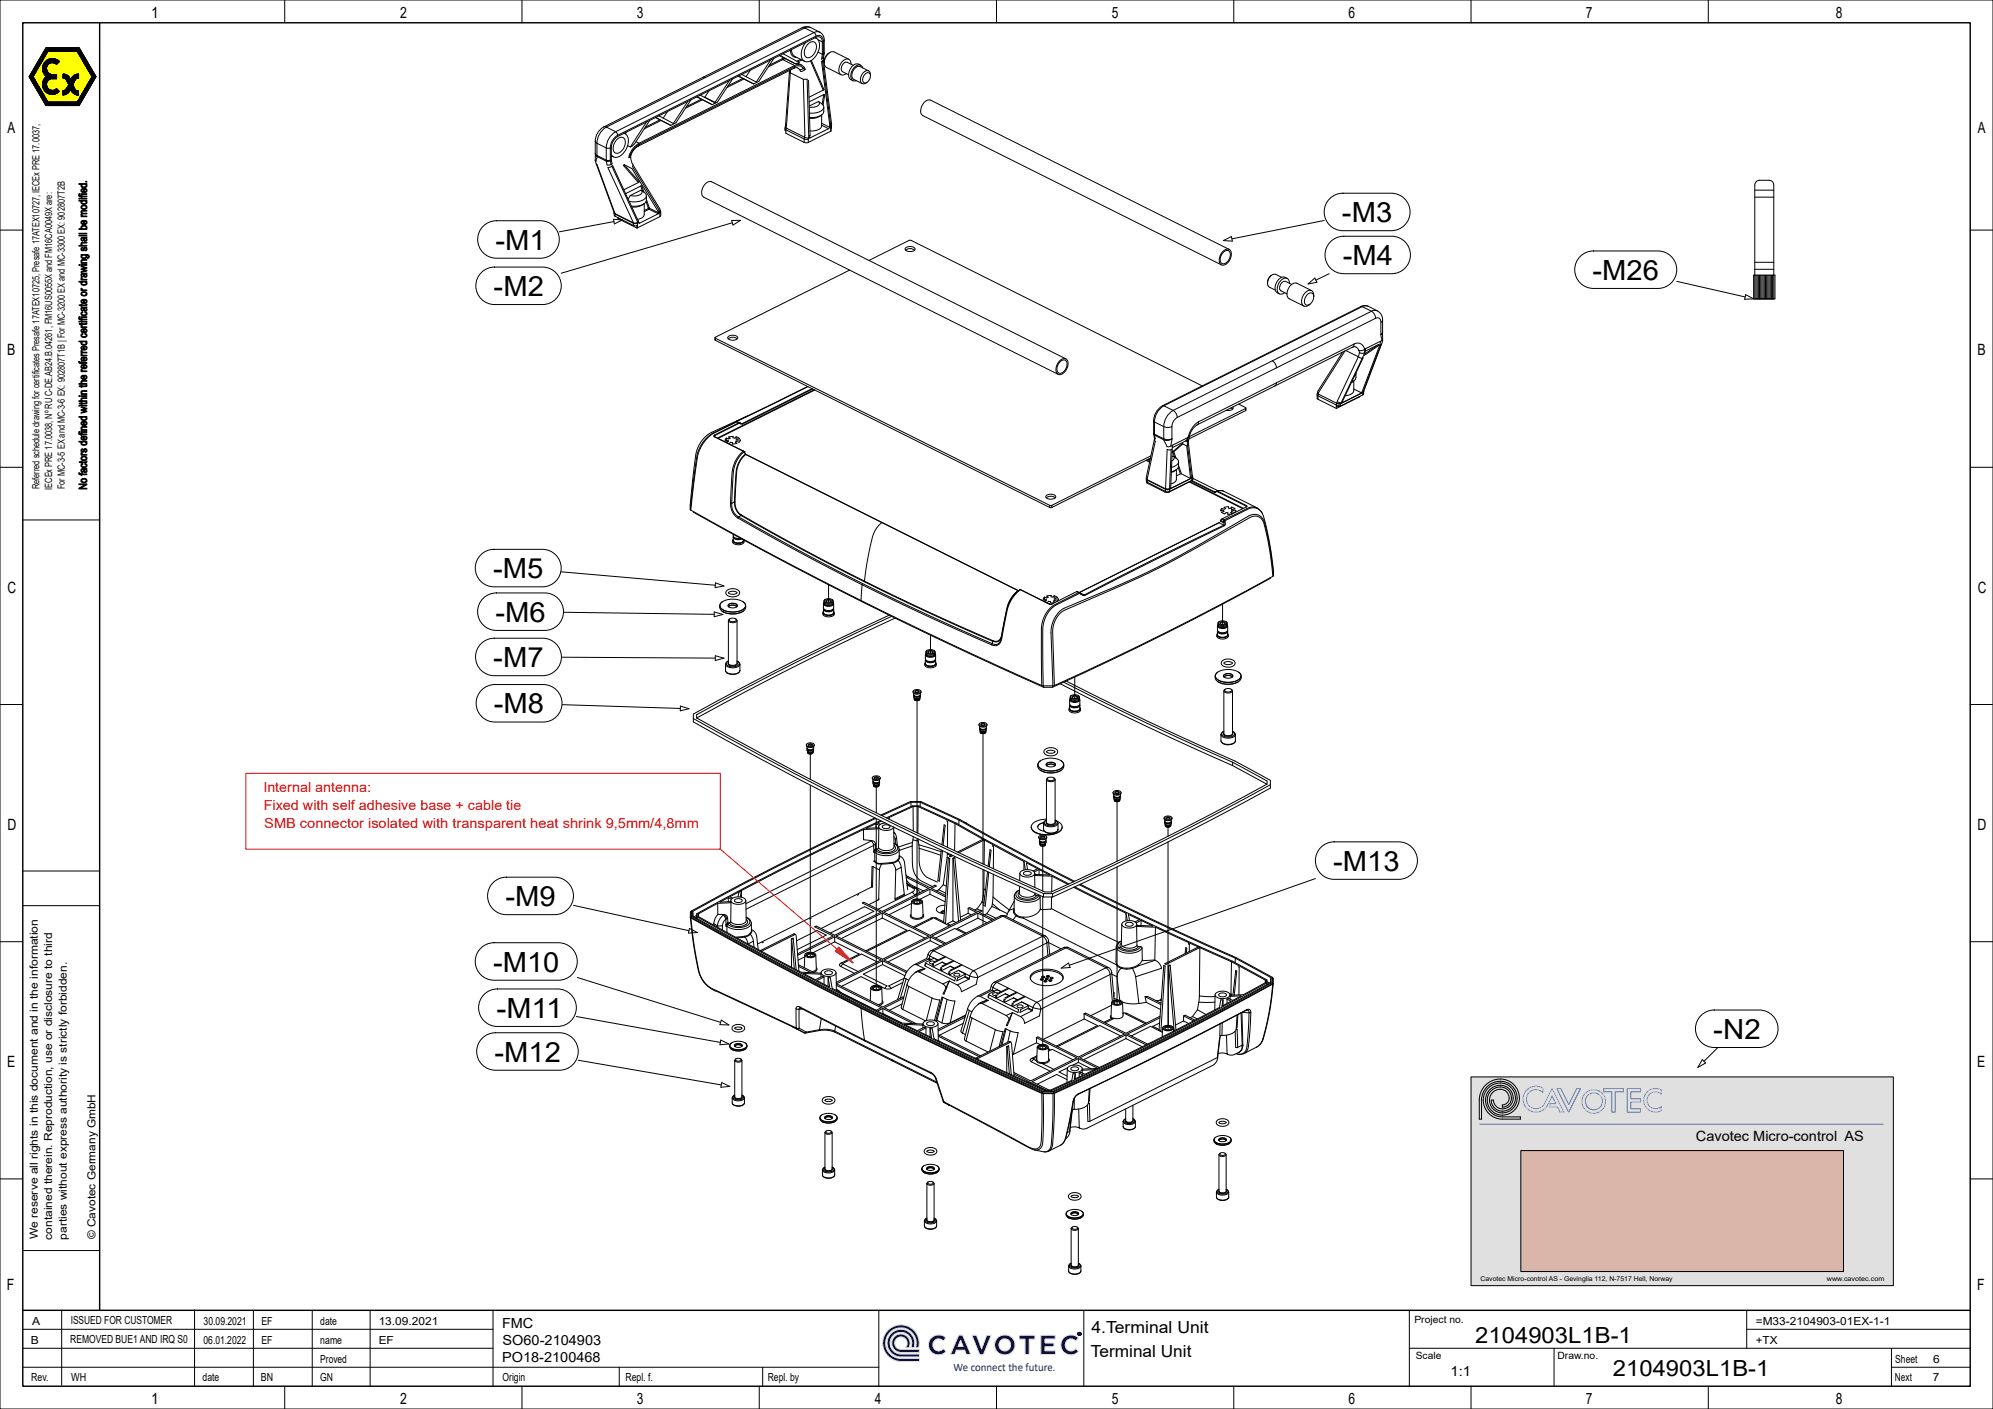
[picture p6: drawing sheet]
<svg xmlns="http://www.w3.org/2000/svg" width="420mm" height="297mm" viewBox="0 0 420 297" stroke-linecap="round" stroke-linejoin="round" font-family="sans-serif">
<defs><g id="words">
<g font-size="5.9">
<text x="282.8" y="46.8">-M3</text>
<text x="104.4" y="52.6">-M1</text>
<text x="283" y="55.9">-M4</text>
<text x="335.6" y="59">-M26</text>
<text x="104" y="62.4">-M2</text>
<text x="103.9" y="121.9">-M5</text>
<text x="104.4" y="131.1">-M6</text>
<text x="104" y="140.6">-M7</text>
<text x="104.1" y="150.4">-M8</text>
<text x="281" y="183.6">-M13</text>
<text x="106.5" y="191">-M9</text>
<text x="103.9" y="204.8">-M10</text>
<text x="104.6" y="214.6">-M11</text>
<text x="361" y="219">-N2</text>
<text x="104.2" y="223.8">-M12</text>
</g>
<g font-size="4.7">
<text x="310.9" y="283">2104903L1B-1</text>
<text x="339.9" y="290">2104903L1B-1</text>
</g>
<g font-size="3.5">
<text x="230" y="281">4.Terminal Unit</text>
<text x="229.9" y="286">Terminal Unit</text>
</g>
<g font-size="3.3">
<text x="31.8" y="3.8">1</text>
<text x="84.3" y="3.7">2</text>
<text x="134.2" y="3.8">3</text>
<text x="184.4" y="3.8">4</text>
<text x="234.3" y="3.8">5</text>
<text x="284.2" y="3.8">6</text>
<text x="334.2" y="3.8">7</text>
<text x="386.9" y="3.8">8</text>
<text x="1.6" y="28.1">A</text>
<text x="416.8" y="28.1">A</text>
<text x="1.5" y="74.9">B</text>
<text x="416.7" y="74.9">B</text>
<text x="1.6" y="124.9">C</text>
<text x="416.8" y="124.9">C</text>
<text x="1.6" y="174.9">D</text>
<text x="416.8" y="174.9">D</text>
<text x="1.5" y="224.9">E</text>
<text x="416.7" y="224.9">E</text>
<text x="1.5" y="271.9">F</text>
<text x="416.7" y="271.9">F</text>
<text x="31.8" y="296">1</text>
<text x="84.3" y="295.9">2</text>
<text x="134.2" y="296">3</text>
<text x="184.4" y="296">4</text>
<text x="234.3" y="296">5</text>
<text x="284.2" y="296">6</text>
<text x="334.2" y="296">7</text>
<text x="386.9" y="296">8</text>
</g>
<text font-size="3" x="357.4" y="240.5">Cavotec Micro-control AS</text>
<g font-size="2.9" fill="#f00">
<text x="55.5" y="167">Internal antenna:</text>
<text x="55.6" y="170.8">Fixed with self adhesive base + cable tie</text>
<text x="55.7" y="174.5">SMB connector isolated with transparent heat shrink 9,5mm/4,8mm</text>
</g>
<g font-size="2.9">
<text x="105.8" y="280">FMC</text>
<text x="105.8" y="287">PO18-2100468</text>
<text x="105.9" y="283.5">SO60-2104903</text>
<text x="305.7" y="290">1:1</text>
</g>
<text font-size="2.4" fill="#000080" x="201" y="289">We connect the future.</text>
<g font-size="2.3">
<text x="18.3" y="103.2" transform="rotate(-90 18.3 103.2)">No factors defined within the referred certificate or drawing shall be modified.</text>
<text x="8" y="261.2" transform="rotate(-90 8 261.2)">We reserve all rights in this document and in the information</text>
<text x="11" y="261.3" transform="rotate(-90 11 261.3)">contained therein. Reproduction, use or disclosure to third</text>
<text x="14.1" y="261.3" transform="rotate(-90 14.1 261.3)">parties without express authority is strictly forbidden.</text>
<text x="20.1" y="261.2" transform="rotate(-90 20.1 261.2)">© Cavotec Germany GmbH</text>
<text x="6.8" y="279.2">A</text>
<text x="14.9" y="279">ISSUED FOR CUSTOMER</text>
<text x="42.9" y="279.2">30.09.2021</text>
<text x="55.1" y="279.2">EF</text>
<text x="67.5" y="279.2">date</text>
<text x="79.8" y="279.2">13.09.2021</text>
<text x="370" y="279.2">=M33-2104903-01EX-1-1</text>
<text x="6.5" y="283.2">B</text>
<text x="14.8" y="283">REMOVED BUE1 AND IRQ S0</text>
<text x="42.9" y="283.2">06.01.2022</text>
<text x="55.1" y="283.2">EF</text>
<text x="67.5" y="287.2">Proved</text>
<text x="67.5" y="283.2">name</text>
<text x="79.8" y="283.2">EF</text>
<text x="370" y="283.2">+TX</text>
<text x="399.4" y="287.3">Sheet</text>
<text x="407.4" y="287.3">6</text>
<text x="6.6" y="291.2">Rev.</text>
<text x="15" y="291">WH</text>
<text x="42.7" y="291.2">date</text>
<text x="55" y="291.2">BN</text>
<text x="67.5" y="291.2">GN</text>
<text x="105.9" y="291">Origin</text>
<text x="131.8" y="291">Repl. f.</text>
<text x="161.8" y="291">Repl. by</text>
<text x="399.3" y="291.2">Next</text>
<text x="407.3" y="291.2">7</text>
</g>
<g font-size="2.1">
<text x="8.3" y="103.1" transform="rotate(-90 8.3 103.1)">Referred schedule drawing for certificates Presafe 17ATEX10725, Presafe 17ATEX10727, IECEx PRE 17.0037,</text>
<text x="11" y="103.2" transform="rotate(-90 11 103.2)">IECEx PRE 17.0038, Nº RU C-DE.AB24.B.04261, FM16US0055X and FM16CA0049X are:</text>
<text x="13.6" y="103.1" transform="rotate(-90 13.6 103.1)">For MC-3-5 EX and MC-3-6 EX: 902807T1B | For MC-3200 EX and MC-3300 EX: 902807T2B</text>
<text x="298.1" y="278.8">Project no.</text>
<text x="298.4" y="286.5">Scale</text>
<text x="328.2" y="286.5">Draw.no.</text>
</g>
<g font-size="1.4">
<text x="312" y="270">Cavotec Micro-control AS - Gevinglia 112, N-7517 Hell, Norway</text>
<text x="385" y="270">www.cavotec.com</text>
</g>
<text font-size=".9" fill="#000080" x="227.1" y="281.5">®</text>
</g></defs>
<g fill="#000080" stroke="#e0e0e0" stroke-width=".21">
<path d="M202 281.4h.9l1.7 4.1h-.9l-.4-.9h-1.7l-.4 .9h-.9z" fill-rule="evenodd"/>
<path d="M196.4 281.9a2.29 2.29 0 0 1 3 .1l-.6 .7a1.26 1.26 0 0 0-1.8-.1 1.26 1.26 0 0 0 0 1.8 1.26 1.26 0 0 0 1.8-.1l.6 .6a2.13 2.13 0 0 1-3.1 .1 2.13 2.13 0 0 1 .1-3.1z" fill-rule="evenodd"/>
<circle cx="211.8" cy="283.5" r="2.14"/>
</g>
<path d="M202.4 282.5l.6 1.3h-1.1z" fill="#fff" stroke="#e0e0e0" stroke-width=".21"/>
<g fill="#000080" stroke="#e0e0e0" stroke-width=".21">
<path d="M204.8 281.5h1l1.1 2.8 1-2.8h1l-1.7 4h-.7z" fill-rule="evenodd"/>
<path d="M214.8 281.5h3.3v.8h-1.2v3.2h-.9v-3.2h-1.2z" fill-rule="evenodd"/>
<path d="M219.3 281.5h3.1v.8h-2.2v.8h1.9v.8h-1.9v.8h2.2v.8h-3.1z" fill-rule="evenodd"/>
</g>
<circle cx="211.7" cy="283.5" r="1.26" fill="#fff" stroke="#e0e0e0" stroke-width=".21"/>
<g fill="#000080" stroke="#e0e0e0" stroke-width=".21">
<path d="M224.3 281.9a2.29 2.29 0 0 1 3 .1l-.6 .7a1.26 1.26 0 0 0-1.8-.1 1.26 1.26 0 0 0 0 1.8 1.26 1.26 0 0 0 1.8-.1l.6 .6a2.13 2.13 0 0 1-3.1 .1 2.13 2.13 0 0 1 .1-3.1z" fill-rule="evenodd"/>
<path d="M188.5 281.7a1.95 1.95 0 0 1 2.5-.1 1.95 1.95 0 0 1 .5 2.5h-.8a1.3 1.3 0 0 0-.1-2.1 1.3 1.3 0 0 0-2 .8 1.3 1.3 0 0 0 1.3 1.6h3.9v.7h-3.9a1.95 1.95 0 0 1-1.8-1.2 1.95 1.95 0 0 1 .4-2.2z" fill-rule="evenodd"/>
<path d="M187.9 281a2.92 2.92 0 0 1 3.6-.3 2.92 2.92 0 0 1 1.1 3.4h-.7a2.28 2.28 0 0 0-1.4-3.2 2.28 2.28 0 0 0-2.9 1.9 2.28 2.28 0 0 0 2.3 2.6h3.9v.6h-3.9a2.92 2.92 0 0 1-2.8-1.8 2.92 2.92 0 0 1 .8-3.2z" fill-rule="evenodd"/>
<path d="M187.2 280.3a3.9 3.9 0 0 1 4.7-.5 3.9 3.9 0 0 1 1.7 4.3h-.7a3.2 3.2 0 0 0-2.4-4.1 3.2 3.2 0 0 0-3.8 2.8 3.2 3.2 0 0 0 3.2 3.5h3.9v.7h-3.9a3.9 3.9 0 0 1-3.6-2.5 3.9 3.9 0 0 1 .9-4.2z" fill-rule="evenodd"/>
</g>
<path d="M4.8 4.8h410.4v287.4h-410.4zM21 4.8v271.4M4.8 276.2h410.4" fill="none" stroke="#000" stroke-width=".3"/>
<g fill="none" stroke="#000" stroke-width=".21">
<path d="M0 0h420v297h-420zM6.1 16.2l3.6 6.1M6.6 17l.6-.5-.6 .5M6.9 17.5l.5-.6-.5 .6M7 16.2l-.5 .5M7 16.1l-.6 .6M7 16.2l-.5 .6M7 16.3l-.5 .5M7.1 16.3l-.6 .6M7.1 17.8l.5-.5-.5 .5M7.1 16.4l-.5 .5M7.1 16.4l-.5 .6"/>
<path d="M7.2 15.8l-.8 .8M7.2 16.6l-.5 .5M7.2 16.6l-.5 .6M7.3 15.7l-.9 .9M7.3 16.7l-.6 .5 .6-.5M7.3 16.7l-.5 .6M7.3 16.8l-.5 .5M7.4 15.5l-1.1 1M7.4 16.8l-.5 .6M7.4 16.9l-.5 .5M7.4 15.4l-1.1 1.1M7.5 17l-.6 .6"/>
<path d="M7.5 17.1l-.5 .5M7.5 17.1l-.5 .6M7.5 15.2l-1.2 1.2M7.6 17.2l-.6 .5M7.6 18.6l.5-.5-.5 .6M7.6 17.2l-.5 .6M7.7 17.3l-.5 .6M7.7 18.8l.5-.5-.5 .5M7.7 17.4l-.5 .6M7.7 14.9l-1.4 1.5M7.7 17.5l-.5 .5 .6-.5M7.8 17.5l-.6 .6"/>
<path d="M7.8 14.8l-1.6 1.5M7.8 17.6l-.5 .5M7.8 17.6l-.5 .6M7.9 17.7l-.6 .5M7.9 14.6l-1.7 1.7M7.9 17.7l-.5 .6M7.9 17.8l-.5 .5M7.9 17.8l-.5 .6M8 17.9l-.5 .5M8 17.9l-.5 .6M8.1 18l-.6 .6M8.1 14.3l-1.9 1.9 1.8-1.7"/>
<path d="M8.1 18.1l-.6 .5M8.2 14.1l-2.1 2.1M8.2 18.2l-.6 .6M8.2 18.3l-.5 .6M8.3 18.4l-.5 .6M8.3 18.5l-.5 .5M8.3 19.9l.5-.5-.4 .6M8.3 13.8l-2.1 2.2M8.4 18.5l-.6 .6M8.4 18.6l-.6 .5M8.4 18.6l-.5 .6M8.4 13.7l-2 2"/>
<path d="M8.5 18.7l-.6 .5M8.5 18.7l-.6 .6M8.5 13.5l-2 2.1M8.5 18.8l-.5 .5M8.5 18.9l-.5 .5M8.6 18.9l-.5 .6 .5-.5M8.6 13.4l-2 2M8.6 19l-.5 .5M8.7 19.1l-.6 .5M8.7 13.2l-2 2.1M8.7 19.1l-.5 .5M8.7 19.1l-.5 .6"/>
<path d="M8.8 19.2l-.6 .5M8.8 19.3l-.6 .5M8.8 19.3l-.5 .5M8.8 19.3l-.5 .6M8.9 12.9l-2.2 2.2M8.9 19.5l-.5 .5M8.9 12.8l-2 2M9 19.6l-.6 .5M9 19.6l-.5 .6M9 12.6l-2 2.1M9.1 19.7l-.6 .6 .6-.5M9.1 19.8l-.5 .5"/>
<path d="M9.1 19.8l-.5 .6M9.1 12.5l-2 2M9.1 19.9l-.5 .5M9.2 19.9l-.5 .6M9.2 12.3l-2 2.1M9.3 12.2l-2 2M9.4 15.8l.6-.6-.5 .6M9.5 11.9l-2.1 2.2M9.6 11.7l-2.1 2.1M9.6 16.2l-.1 .2M9.7 11.6l-2.1 2M9.7 11.4l-2 2.1"/>
<path d="M9.8 10.1l-.2 .2M9.8 17.8l-.7 .7M9.8 14.4l-.7 .8M9.8 17.8l-.7 .8M9.8 14.5l-.7 .7 .7-.6M9.8 14.3l-.7 .8M9.8 17.9l-.7 .7M9.8 17.6l-.7 .9M9.8 18l-.7 .6M9.8 14.2l-.8 .8M9.8 14.6l-.7 .7M9.8 18l-.6 .7"/>
<path d="M9.8 17.6l-.8 .8M9.8 10.1l-.3 .3M9.8 11.3l-2 2M9.8 14.7l-.6 .6M9.8 14.7l-.6 .7M9.8 17.5l-.8 .8M9.9 18.1l-.7 .7M9.9 14.1l-.9 .8M9.9 14.8l-.7 .7M9.9 18.2l-.7 .6M9.9 17.4l-.9 .9M9.9 18.2l-.7 .7"/>
<path d="M9.9 14.9l-.6 .6M9.9 10.1l-.5 .5M9.9 18.3l-.6 .6M9.9 17.3l-.9 .9M9.9 15l-.6 .6 .6-.6-.5 .7M9.9 18.3l-.6 .7M9.9 13.9l-.9 1M10 10.1l-.7 .6M10 18.4l-.6 .6M10 11l-2.1 2.2M10 15.1l-.6 .6M10 10.1l-.8 .8"/>
<path d="M10.1 18.5l-.7 .6M10.1 18.6l-.6 .6M10.1 15.2l-.6 .6M10.1 12.6l-.9 .9M10.1 10.8h6.2l3.1 5.4-3.1 5.3h-6.2l-3.1-5.3zM10.1 15.3l-.6 .6M10.1 18.6l-.6 .7M10.1 10.1l-1.1 1.1M10.2 15.3l-.6 .6M10.2 18.7l-.6 .6M10.2 10.1l-1.2 1.2M10.2 15.4l-.6 .6 .7-.6"/>
<path d="M10.2 12.5l-1.1 1.1M10.3 18.8l-.6 .6M10.3 10.1l-1.4 1.4M10.3 15.4l-.6 .6M10.3 12.5l-1.2 1.2M10.3 10.1l-1.5 1.5M10.4 18.9l-.6 .6M10.4 15.5l-.6 .6M10.4 10.1l-1.7 1.7M10.4 12.5l-1.4 1.3M10.4 15.5l-1.1 1.1M10.5 15.5l-1.3 1.3"/>
<path d="M10.5 18.9l-.6 .6M10.5 12.4l-1.5 1.5M10.5 15.6l-1.4 1.3M10.5 10.1l-2 2M10.5 15.6l-1.4 1.4M10.6 19l-.7 .6M10.6 10.1l-2.2 2.1M10.6 15.6l-1.5 1.5M10.6 19l-.6 .6M10.7 10.1l-2.4 2.3M10.7 12.4l-1.7 1.7M10.7 19l-.7 .6"/>
<path d="M10.7 15.7l-1.7 1.6M10.7 19l-.6 .7M10.7 10.1l-2.5 2.4M10.7 15.7l-1.7 1.7M10.8 19l-.7 .7M10.8 15.7l-1.8 1.8M10.8 10.1l-2.6 2.6M10.8 12.4l-1.8 1.8M10.8 19l-.7 .7 .8-.6M10.8 10.1l-2.7 2.7M10.9 15.7l-1.9 1.9M10.9 12.4l-1.9 1.9"/>
<path d="M11 10.1l-.8 .7M11 15.7l-2 2M11 19.1l-.7 .7M11 12.4l-2 2M11 10.1l-.7 .7M11 15.7l-2 2.1M11.1 16.6a1.24 1.24 0 0 0-1.2 1.7 1.24 1.24 0 0 0 2 .4M11.1 15.7h.8M11.1 16.6h.8M11.1 15.7l-2.1 2.2M11.1 10.1l-.7 .7M11.1 19.1l-.7 .7"/>
<path d="M11.1 12.4l-2.1 2.1M11.2 15.7l-2.2 2.2M11.2 10.1l-.8 .7M11.2 12.4l-2.2 2.2M11.2 19l-.8 .8M11.2 15.7l-2.2 2.3M11.2 10.1l-.7 .7M11.3 15.7l-2.3 2.3M11.3 12.4l-2.3 2.3M11.3 10.1l-.7 .7M11.4 12.4l-2.4 2.4M11.4 19l-.9 .8"/>
<path d="M11.4 15.7l-2.4 2.5M11.4 10.1l-.7 .7M11.5 19l-.9 .9M11.5 12.4l-1 .9M11.5 15.7l-1 1M11.5 10.1l-.8 .7M11.5 12.4l-.8 .9M11.5 15.7l-.9 1M11.5 10.1l-.7 .7M11.6 12.4l-.8 .8M11.6 18.9l-1 1M11.6 15.7l-.9 .9"/>
<path d="M11.6 10.1l-.7 .7M11.7 15.7l-.9 .9M11.7 10.1l-.8 .7M11.7 12.5l-.8 .7M11.7 18.8l-1 1.1M11.8 13.4l.6-.6-.6 .7M11.8 12.5l-.8 .7M11.8 15.7l-.9 .9M11.8 10.1l-.8 .7M11.8 12.5l-.7 .7M11.8 15.7l-.8 .9M11.8 10.1l-.7 .7"/>
<path d="M11.9 12.5l-.7 .7M11.9 18.7l-1.2 1.2M11.9 13.6l.6-.6a2.08 2.08 0 0 0-3 .1 2.08 2.08 0 0 0 .3 3 2.06 2.06 0 0 0-.4 3 2.06 2.06 0 0 0 3.1 .1l-.6-.5M11.9 15.7l-.8 .9M11.9 10.1l-.7 .7M11.9 13.6a1.26 1.26 0 0 0-2 .4 1.26 1.26 0 0 0 1.2 1.7M11.9 15.7v.9M11.9 15.8l-.8 .8M11.9 15.9l-.7 .7M11.9 15.9l-.6 .7M11.9 16l-.5 .6M11.9 16.1l-.5 .5"/>
<path d="M11.9 16.2l-.4 .4M11.9 16.2l-.3 .4M11.9 16.3l-.3 .3M11.9 16.4l-.2 .2M11.9 16.5l-.1 .1M11.9 16.6h.1M11.9 12.6l-.6 .6M11.9 18.7l-1.1 1.2M12 10.1l-.8 .7M12 18.8l-1.2 1.1M12 12.6l-.7 .6M12 10.1l-.7 .7"/>
<path d="M12 18.8l-1 1.1M12.1 12.6l-.7 .7M12.1 18.9l-1.1 1M12.1 18.9l-1 1M12.1 12.6l-.6 .7M12.1 18.9l-.9 1M12.1 12.7l-.6 .6M12.2 10.1l-.8 .7M12.2 18.9l-1 1M12.2 12.7l-.6 .6M12.2 10.1l-.7 .7M12.2 19l-.8 .9"/>
<path d="M12.3 19l-.9 .9M12.3 10.1l-.7 .7M12.3 19.1l-.8 .7M12.3 12.8l-.7 .6M12.3 19.1l-.7 .7M12.3 12.8l-.6 .6M12.4 10.1l-.8 .7M12.4 19.1l-.7 .7M12.4 10.1l-.7 .7M12.4 19.2l-.4 .4M12.4 12.9l-.6 .6M12.5 19.2l-.3 .3"/>
<path d="M12.5 12.9l-.6 .6M12.5 10.1l-.7 .7M12.6 10.1l-.8 .7M12.7 10.1l-.8 .7M12.7 10.1l-.7 .7M12.8 10.1l-.7 .7M12.9 10.1l-.8 .7M13 10.1l-.8 .7M13 10.1l-.7 .7M13.1 10.1l-.7 .7M13.2 10.1l-.8 .7M13.2 10.1l-.7 .7"/>
<path d="M13.2 19.2l.1 .8M13.3 19.2h-.1M13.3 10.1l-.7 .7M13.3 16.5l.4 .1 .3 .3M13.3 15.6a1.64 1.64 0 0 1 1.6 1.2M13.3 15.6v.9M13.3 15.6v.1M13.4 15.6l-.1 .1M13.4 10.1l-.8 .7M13.4 19.1l-.1 .2M13.5 10.1l-.7 .7M13.5 19.1l-.2 .3"/>
<path d="M13.5 15.6l-.2 .3M13.6 15.6l-.3 .3M13.6 16.5l.6-.6-.6 .6M13.6 10.1l-.7 .7M13.6 15.7l-.3 .3M13.6 19l-.3 .4M13.7 10.1l-.8 .7M13.7 15.7l-.4 .3M13.7 15.7l-.4 .4M13.8 10.1l-.8 .7M13.8 15.7l-.5 .5M13.9 10.1l-.8 .7"/>
<path d="M13.9 15.7l-.6 .6M13.9 15.7l-.6 .7M13.9 10.1l-.7 .7M14 15.8l-.7 .6M14 10.1l-.7 .7M14 15.8l-.7 .7M14 16.9l.5 1M14 15.8l-.6 .7M14.1 10.1l-.8 .7M14.1 10.1l-.7 .7M14.1 15.9l-.7 .6M14.2 15.9l-.7 .6"/>
<path d="M14.2 10.1l-.7 .7M14.3 16l-.6 .6M14.3 10.1l-.7 .7M14.4 10.1l-.8 .7M14.4 16l-.6 .6M14.4 10.1l-.7 .7M14.4 16.1l-.5 .6M14.5 16.1l-.6 .6M14.5 10.1l-.7 .7M14.5 16.2l-.6 .6M14.5 17.9l-.6 1-.7 .3M14.5 16.2l-.5 .6"/>
<path d="M14.6 16.3l-.6 .6M14.6 10.1l-.8 .7M14.6 19.3l-.4 .4M14.6 16.3l-.6 .7M14.7 16.4l-.6 .6M14.7 10.1l-.7 .7M14.7 16.4l-.6 .7M14.7 19.1l-.7 .7M14.7 16.5l-.6 .6M14.8 19l-.9 .9M14.8 16.5l-.7 .7M14.8 16.6l-.6 .6 .6-.6"/>
<path d="M14.8 18.9l-1 1M14.8 10.1l-.7 .7M14.8 16.7l-.6 .6M14.8 16.7l-.5 .7M14.9 16.8l-.6 .6M14.9 10.1l-.8 .7M14.9 18.8a1.59 1.59 0 0 0 1.7 1.2l-.1-.8M14.9 18.8h-.1a1.64 1.64 0 0 1-1.5 1.2M15 18.9l.6-.6-.6 .7M15 10.1l-.8 .7M15.1 10.1l-.8 .7M15.1 19.2l.6-.6-.6 .6"/>
<path d="M15.1 10.1l-.7 .7M15.2 10.1l-.7 .7M15.2 19.4l.6-.6-.6 .6M15.3 10.1l-.7 .7M15.4 17.9l-2.1 2.1M15.4 18l-2 2M15.4 17.7l-2.1 2.2M15.4 10.1l-.8 .7M15.4 18.1l-1.9 1.9M15.5 18.1l-1.9 1.9M15.5 17.6l-2.2 2.2M15.5 10.1l-.7 .7"/>
<path d="M15.5 18.2l-.6 .6M15.5 17.5l-2.2 2.2M15.5 18.3l-.6 .6M15.6 10.1l-.8 .7M15.6 19.7l.6-.6-.6 .7M15.6 17.3l-2.3 2.4M15.6 15.9l-.5 .4M15.6 10.1l-.7 .7M15.6 18.4l-.6 .7M15.6 17.2l-2.3 2.4M15.6 18.5l-.6 .6M15.7 18.5l-.6 .6"/>
<path d="M15.7 10.1l-.7 .7M15.7 18.7l-.6 .6M15.8 17l-2.5 2.5M15.8 18.7l-.6 .6M15.8 18.8l.3 .3 .4 .1M15.8 16.9l-1.9 1.8M15.8 10.1l-.8 .7M15.8 18.9l-.5 .5M15.9 15.8l-.9 .8M15.9 18.9l-.6 .6M15.9 10.1l-.7 .7M15.9 19l-.6 .5"/>
<path d="M16 19l-.6 .6M16 15.7l-1 1M16 10.1l-.7 .7M16.1 15.7l-1.8 1.7M16.1 10.1l-.8 .7M16.1 19.1l-.6 .6M16.1 10.1l-.7 .7M16.1 15.7l-1.8 1.8M16.2 10.8l.6-.6-.6 .6M16.2 19.1l-.7 .6M16.2 15.6l-1.9 1.9M16.3 10.1l-.8 .7"/>
<path d="M16.3 19.2l-.6 .6M16.3 10.9l.5-.5-.5 .5M16.3 10.1l-.7 .7M16.4 19.2l-.7 .6M16.4 15.6l-2 2M16.4 10.1l-.7 .7M16.4 15.6l-2 2.1M16.5 19.2l-.8 .6M16.5 15.6l-2.1 2.1M16.5 19.2l-.7 .7M16.5 10.1l-.7 .7M16.5 19.3l-.6 .6"/>
<path d="M16.5 19.4l-.5 .5M16.5 19.6l-.4 .4M16.5 19.6l-.3 .4M16.5 19.7l-.3 .3M16.5 19.7l-.2 .3M16.5 19.8l-.2 .2M16.5 19.9l-.1 .1M16.6 20h-.1M16.6 15.6l-2.2 2.1M16.6 15.6a1.73 1.73 0 0 0-1.7 1.2M16.6 16.5l-.7 .3-.5 1.1 .4 .9M16.6 15.6v.9"/>
<path d="M16.6 15.7l-2.1 2.1M16.6 15.7l-2.1 2.2M16.6 15.9l-2.2 2.2M16.6 15.9l-2.3 2.3M16.6 16l-2.4 2.4M16.6 16.1l-2.6 2.5M16.6 16.1l-.5 .5M16.6 16.2l-.4 .3M16.6 16.3l-.2 .2M16.6 16.4l-.1 .1M16.6 10.1l-.8 .7M16.7 10.1l3.5 6.1"/>
<path d="M16.7 10.1h-7l-3.6 6.1M16.7 10.1l-.7 .7M16.7 11.5l.5-.5-.5 .6M16.7 10.2l-.6 .6M16.8 10.3l-.5 .6M16.9 10.4l-.5 .6M16.9 10.5l-.5 .5M16.9 10.5l-.5 .6 .6-.5M17 12l.5-.5-.5 .6M17 10.6l-.5 .6M17 10.7l-.5 .5M17.1 10.7l-.6 .6 .6-.5"/>
<path d="M17.1 10.8l-.5 .6M17.2 10.9l-.6 .5M17.2 10.9l-.6 .6M17.2 11l-.5 .5M17.3 11.1l-.5 .6M17.3 11.2l-.5 .5M17.3 11.2l-.5 .5 .6-.5M17.4 11.3l-.6 .5M17.4 11.3l-.5 .6 .6-.5M17.5 11.4l-.6 .6M17.5 11.5l-.5 .5M17.6 11.6l-.5 .6"/>
<path d="M17.6 11.7l-.5 .5M17.7 11.8l-.6 .5M17.7 11.8l-.5 .6 .5-.5M17.7 13.3l.6-.5-.5 .6M17.8 11.9l-.6 .5M17.8 12l-.6 .5M17.8 12l-.5 .5M17.8 12.1l-.5 .5M17.9 12.1l-.5 .6M17.9 12.2l-.5 .6M18 12.3l-.6 .5M18 12.3l-.5 .6 .5-.5"/>
<path d="M18 13.8l.5-.5-.5 .5M18 19.9l-2.3 2.4M18.1 12.4l-.6 .6M18.1 12.5l-.6 .5M18.1 12.5l-.5 .5M18.1 19.8l-2.4 2.5M18.1 12.5l-.5 .6M18.1 12.6l-.5 .6M18.2 12.7l-.5 .5M18.2 19.6l-2.6 2.7M18.2 12.7l-.5 .6M18.3 19.5l-2.8 2.8"/>
<path d="M18.3 12.9l-.5 .5M18.4 12.9l-.6 .6M18.4 13l-.6 .5 .6-.5M18.4 19.3l-2 2.1M18.4 13.1l-.5 .5M18.5 13.1l-.6 .6 .6-.5M18.5 17.7l1.7-1.7-1.8 1.9M18.5 13.2l-.5 .6M18.6 19l-2.2 2.2M18.6 13.3l-.5 .6M18.6 13.4l-.5 .6M18.7 18.9l-2.1 2"/>
<path d="M18.7 13.5l-.6 .5M18.7 13.5l-.5 .6M18.7 13.6l-.5 .5M18.7 18.7l-2 2.1M18.8 13.6l-.6 .6M18.8 15.1l.5-.5-.5 .6M18.8 13.7l-.5 .5M18.8 13.7l-.5 .6M18.8 18.6l-2 2M18.8 17.1l1.3-1.2-1.4 1.5M18.8 13.8l-.5 .5M18.9 13.9l-.5 .5"/>
<path d="M18.9 18.4l-2 2.1M18.9 13.9l-.5 .6M19 14l-.6 .5M19 14l-.5 .6M19 14.1l-.5 .5M19 14.1l-.5 .6M19.1 15.6l.5-.5-.5 .5M19.1 14.2l-.6 .5M19.1 18.1l-2.1 2.2M19.1 14.2l-.5 .5M19.1 14.3l-.5 .5M19.2 14.3l-.6 .6"/>
<path d="M19.2 18l-2 2M19.2 14.4l-.5 .5 .5-.4M19.3 14.5l-.6 .5M19.3 17.8l-2.1 2.1M19.3 14.5l-.5 .6M19.4 17.7l-2.1 2M19.4 14.7l-.6 .5M19.4 14.7l-.5 .6M19.4 14.8l-.5 .5 .5-.5M19.4 17.5l-2 2.1M19.5 14.9l-.6 .5M19.5 14.9l-.5 .6"/>
<path d="M19.5 17.4l-2 2M19.5 15l-.5 .5M19.6 15l-.6 .5M19.6 15.1l-.5 .6M19.7 17.1l-2.1 2.1M19.7 15.3l-.6 .4M19.8 15.3l-.6 .6M19.8 15.4l-.6 .5M19.8 15.4l-.5 .6M19.8 16.9l-2 2M19.8 15.5l-.5 .5M19.9 15.5l-.6 .6"/>
<path d="M19.9 15.6l-.5 .5M19.9 16.8l-2 2M19.9 15.6l-.6 .8M20 16.6l-2.1 2M20 15.7l-.8 .8M20 15.8l-.9 .9M20 15.8l-1 1M20.1 15.8l-1.2 1.2M20.1 16.5l-2.1 2M20.1 16l-1.5 1.6M20.2 16.1l-1.9 1.9M20.2 16.2l-2.1 2.1"/>
<path d="M20.2 16.2l-3.5 6.1h-7M60 0v4.8M110 0v4.8M148.1 16.3l-20.9 10.5M148.1 16.3h.6M148.7 16.3l-20.9 10.5M149.4 19.1l-.9 1.4M153.7 17l-3 4.6M154.4 16.7l-3.2 4.8-.5 .3M155.6 16.1l.9 .4-3.1 1.6M155.7 16l3.1 1.7M158.1 14.8l-.9 1.4"/>
<path d="M158.8 17.7l-2-1-3.6 1.7M160 0v4.8M162.4 12.6l-3 4.7-3.1-1.6M163.1 12.3l-3.2 4.9-1.1 .5M164.3 11.7l.9 .5M164.4 11.7l3.1 1.7M164.8 12.4l.2 .2M164.8 12.4l-2.7 1.3M165 12.6l-3.1 1.5M165 12.6l2.4 1.2M165 11.3l3.4 1.9-.9 .2M165.2 12.2l.3 .2"/>
<path d="M165.2 12.2l-.4 .2M165.5 12.4l-.5 .2M165.5 12.4l2 1M166.3 15.3l-.8 11.2M166.4 15.3l.2 .1M166.4 14.9l-.1 .4M166.5 10.6l.1 .3a1.28 1.28 0 0 0 1.3 1.2M166.6 15.4l-.9 11.2-.2-.1M166.6 15.4l2.7 1.3M166.6 14.8v.6M166.8 10.5a1.57 1.57 0 0 0 .7 1.4l2.1 1M167.3 14.4l.5-.1 .7 .3"/>
<path d="M167.3 14.4l-32.8 16.4M167.4 14.1a1.35 1.35 0 0 1 1.9 .3M167.4 13.8h.1a1.47 1.47 0 0 1 2 .5M167.4 14.1l-.1 .3M167.4 13.8l-32.7 16.4M167.4 14.1l-32.7 16.4M168.2 13.3l.7 .4M168.5 14.6l.2 .5 .9-.4M168.7 12.5l-.8 .4M169 12.6l-.8 .4M169 5.9h.6M169.3 14.4l-.5 .3-.3-.1"/>
<path d="M169.3 14.4l.3 .3M169.3 16.7h.8l.3 11.9M169.3 16.7l.2 12.2M169.5 14.3l.2 .3-.1 .1M169.5 14.3l-.2 .1M169.6 5.9l.9-.2 2.3 1.1M169.6 5.9l-20.9 10.4M169.6 5.9l1.9 1M170.2 9.3a1.01 1.01 0 0 1 1.4-.4 1.01 1.01 0 0 1 .4 1.3 1.93 1.93 0 0 1-2 1.9 1.95 1.95 0 0 1 .2-2.8zM170.4 16.9l.3 11.6M170.8 12.8l2.7 6.2M170.8 5.8l-1-.2-.8 .3-20.9 10.4"/>
<path d="M171 12.7l2.7 6.2-.2 .1M171.5 6.9l.5 .7M171.5 6.9l-41.8 20.9M172 7.6a1.04 1.04 0 0 1 1.1 .1 1.04 1.04 0 0 1 .4 1M172 7.6l-41.8 20.9M172 8h-.2a1.82 1.82 0 0 1 .8 2.5 3.1 3.1 0 0 1-2.7 2.5 1.62 1.62 0 0 1-1-2.3l.9-1.7M172.4 11l.9 .4M172.4 8.4l.9 .4M172.8 6.8l-.6-.1-.7 .2M172.8 6.8a1.78 1.78 0 0 1 .9 1.7M173.3 8.8a.89 .89 0 0 0-.3-.9 .89 .89 0 0 0-1 0l-41.8 20.9-.7 .6-.5 .8a9.5 9.5 0 0 0 0 4.3l-.2 .1M173.3 8.8v2.6"/>
<path d="M173.3 11.4l-.2 1.1 .3-.1M173.3 12.8l1.8 13.5M173.3 12.8l-.2 .1 1.8 13.5M173.5 19l-3 1.5M173.5 11.4l-.1 1M173.5 11.3v.1M173.5 8.7v2.6M173.5 12.8h-.2M173.5 12.8l1.7 13.6M173.5 12.2l-.1 .2M173.5 12.2v.6M173.6 19.9l.2 .1-.3 2.1"/>
<path d="M173.6 19.9l-.3 2M173.6 19.9l-3.1 1.6M173.7 11.3l-.2 .1M173.7 11.3l-.2 .9M173.7 11.1l-.2 .2M173.7 8.5l-.2 .2M173.7 8.5v2.6M173.7 11.1v.2M174.7 11.2l-.7 .7-.3 .7v.6M178.9 12.5l-3.1-1.5a1.97 1.97 0 0 0-2.1 2.1 1.07 1.07 0 0 0 .5 1.1l3 1.6M179.3 13.5a.91 .91 0 0 0-.4-1 .91 .91 0 0 0-1.2 .3 2.26 2.26 0 0 0-.6 2.8 .94 .94 0 0 0 1.3-.1M179.8 13.8l-1.2-.7a1.24 1.24 0 0 0-1.2 .7 1.24 1.24 0 0 0 .2 1.3l1.2 .6"/>
<path d="M181.4 13.7a1.54 1.54 0 0 0-2.4 1.2l-.1 .4a1.26 1.26 0 0 0 .9 1.7M181.8 14.3a1.01 1.01 0 0 0-.9-.6 1.01 1.01 0 0 0-.9 .6 1.84 1.84 0 0 0-.2 2.7h.7M182.4 15.6a.64 .64 0 0 1 .9-.2 .64 .64 0 0 1 .1 .9l-.3 .7a.69 .69 0 0 1-.9 .5 .69 .69 0 0 1-.4-1zM183 14.9l-1.8-.9a1.74 1.74 0 0 0-1.5 2.6l2 1M183.4 16a.85 .85 0 0 0-.5-1.1 .85 .85 0 0 0-1.1 .5l-.4 .8a.92 .92 0 0 0-.1 1 .92 .92 0 0 0 .9 .4l.6-.3M210 0v4.8M260 0v4.8M310 0v4.8M360 0v4.8M9.2 20l-.5 .5M9.2 20l-.5 .6M9.3 20.1l-.6 .5"/>
<path d="M9.3 20.1l-.5 .6M9.3 20.2l-.5 .5 .6-.5M9.4 21.7l.5-.5-.5 .6M9.4 20.3l-.6 .5M9.4 20.3l-.5 .6M9.4 20.4l-.5 .5M9.5 20.4l-.5 .6M9.5 20.5l-.5 .6M9.6 20.6l-.6 .5M9.6 20.6l-.5 .6M9.6 20.7l-.5 .6M9.7 20.8l-.6 .5"/>
<path d="M9.7 20.8l-.5 .6M9.7 20.9l-.5 .5M9.8 20.9l-.6 .6M9.8 21l-.5 .5M9.8 21.1l-.5 .5M9.9 21.1l-.6 .6M10 21.3l-.6 .5M10 21.4l-.5 .5M10.1 21.4l-.6 .6M10.1 21.5l-.5 .6 .5-.6M10.2 21.5l-.6 .6M10.3 21.5l-.7 .7"/>
<path d="M10.3 21.5l-.6 .7M10.5 21.5l-.8 .7M10.5 21.5l-.7 .8M10.6 21.5l-.7 .8M10.7 21.5l-.8 .8M10.7 21.5l-.7 .8M10.8 21.5l-.7 .8M10.9 21.5l-.7 .8M11 21.5l-.8 .8M11 21.5l-.7 .8M11.1 21.5l-.7 .8M11.2 21.5l-.8 .8"/>
<path d="M11.3 21.5l-.8 .8M11.3 21.5l-.7 .8M11.4 21.5l-.7 .8M11.5 21.5l-.8 .8M11.5 21.5l-.7 .8M11.7 21.5l-.8 .8M11.7 21.5l-.7 .8M11.8 21.5l-.7 .8M11.9 21.5l-.7 .8M12 21.5l-.8 .8M12.1 21.5l-.8 .8M12.2 21.5l-.8 .8"/>
<path d="M12.2 21.5l-.7 .8M12.3 21.5l-.7 .8M12.4 21.5l-.8 .8M12.5 21.5l-.8 .8M12.5 21.5l-.7 .8M12.6 21.5l-.7 .8M12.7 21.5l-.8 .8M12.7 21.5l-.7 .8M12.8 21.5l-.7 .8M12.9 21.5l-.8 .8M13 21.5l-.7 .8M13.1 21.5l-.7 .8"/>
<path d="M13.2 21.5l-.8 .8M13.3 21.5l-.8 .8M13.4 21.5l-.8 .8M13.4 21.5l-.7 .8M13.5 21.5l-.7 .8M13.7 21.5l-.8 .8M13.7 21.5l-.7 .8M13.8 21.5l-.7 .8M13.9 21.5l-.8 .8M13.9 21.5l-.7 .8M14 21.5l-.7 .8M14.1 21.5l-.8 .8"/>
<path d="M14.2 21.5l-.7 .8M14.3 21.5l-.7 .8M14.4 21.5l-.8 .8M14.5 21.5l-.8 .8M14.6 21.5l-.8 .8M14.6 21.5l-.7 .8M14.7 21.5l-.7 .8M14.8 21.5l-.7 .8M14.9 21.5l-.8 .8M15 21.5l-.7 .8M15.1 21.5l-.8 .8M15.1 21.5l-.7 .8"/>
<path d="M15.2 21.5l-.7 .8M15.3 21.5l-.8 .8M15.4 21.5l-.8 .8M15.4 21.5l-.7 .8M15.5 21.5l-.7 .8M15.6 21.5l-.8 .8M15.6 21.5l-.7 .8M15.8 21.5l-.8 .8M15.8 21.5l-.7 .8M15.9 21.5l-.7 .8M16 21.5l-.7 .8M16.1 21.5l-.8 .8"/>
<path d="M16.2 21.5l-.7 .8M16.8 22.1l-.2 .2M16.9 21.9l-.4 .4M17 21.8l-.5 .5M17.1 21.6l-.7 .7M17.1 21.5l-.8 .8M17.2 21.3l-.9 1M17.4 21l-1.2 1.3M17.5 20.8l-1.4 1.5M17.6 20.7l-1.6 1.6M17.7 20.5l-1.7 1.8M17.8 20.4l-1.9 1.9"/>
<path d="M17.9 20.1l-2.1 2.2M125.4 33.8l.2 .7M125.4 32.3l.4 .5M125.4 29.8l.4 .4M125.4 29.8v2.5M125.4 32.3l.1 .3M125.5 32.6l.3 .4M125.5 32.6l-.1 1.2M125.6 34.5l4 10.4-.2-.1M125.6 34.5l3.8 10.3M125.8 32.8v.2M125.8 30.2v2.6"/>
<path d="M125.8 30.2l2 1M125.8 32.8l2 1M125.8 33l-.2 1-.2-.2M125.8 33l2 1M127.2 26.8a3.5 3.5 0 0 0-1.8 3M127.2 26.8h.6M127.8 33.8v.2M127.8 33.8h.8M127.8 31.2h.8M127.8 31.2v2.6M127.8 34l.1 .8 .9-.2M127.8 26.8a4.1 4.1 0 0 0-2 3.4"/>
<path d="M127.8 26.8l1.9 1M128.6 33.8v.1M128.6 31.2v2.6M128.6 33.9l-.8 .1M128.6 33.9l.2 .7M128.8 32.8l.5 .3M128.9 35l-.8 .3 5.4 11.7M128.9 35l.2-.1 5.4 11.7M128.9 35l5.4 11.7 .2-.1M129.7 27.8l.5 .7M129.7 27.8a4.1 4.1 0 0 0-1.9 3.4M130.1 29.3a.95 .95 0 0 1 1.2-.3 .95 .95 0 0 1 .5 1.2 2.14 2.14 0 0 1-2 2.1 1.74 1.74 0 0 1 0-2.7z"/>
<path d="M130.2 28.5a3.2 3.2 0 0 0-1.6 2.7M131.5 28.1a1.97 1.97 0 0 1 .7 2.8 2.84 2.84 0 0 1-2.7 2.2l-.7-.4M131.5 28.1l.2 .1M131.5 34.7l3.2 3.6-.2 .2M131.5 34.7l-.1 .2 3.1 3.6M131.5 34.7l1.7 .8 5.5 9M132 27.9l-.2 .3M132.3 30.7l.5 .3M132.6 32.7l-.1 .5 .2-.1M132.9 32.6l-.2 .5M132.9 32.6l-.3 .1M132.9 33.1h-.2"/>
<path d="M132.9 33.1l.5 1.7M133 32.6l-.1 .5M133.4 34.8l-.1 .3 5.7 9.3M133.4 34.8l5.7 9.2M134 29.9l.7 .3M134.5 30.8l-.7 .6-.8 1.2h-.1M134.5 38.5l-3 1.5M134.7 30.2l-1.3 1.1-.8 1.4M134.7 30.5l-1.1 .9-.7 1.2M134.7 30.5l-.2 .3M135 39.2h.2l.5 1.3M135 39.2l-3.2 1.6"/>
<path d="M135 39.2l.4 1.1M136.2 25.7l-3.4 5.3M136.9 25.4l-3.2 4.9-.9 .7M138.1 24.8l1 .5-3.1 1.5M138.2 24.8l3.2 1.6M140.7 23.5l-.9 1.4M141.4 26.4l-2.1-1-3.5 1.8M144.9 21.4l-3 4.6-3-1.6M145.6 21l-3.2 4.9-1 .5M146.9 20.4l.9 .5-3.1 1.6M146.9 20.4l3.2 1.7M147.6 20.1l3 1.5v.2l-.5 .3"/>
<path d="M148.5 20.5h.1M148.5 20.5l2.2 1.1M150.1 22.1l-2.1-1.1-3.5 1.8M150.6 21.7l.1 .1M150.7 21.6v.2M165.4 27.2l.2 .2M165.4 27.1l.2 .5M165.5 26.8l-.1 .4M165.5 26.8l.2 .2M165.5 26.7l.2 .3M165.5 26.7v.1M165.5 26.5v.2"/>
<path d="M165.6 27.4v.7l3.9 1.9M165.6 27.4l3.9 1.9M165.7 27l3.8 1.9M165.7 27l-.1 .4M169.5 30h.8M169.5 29.3h.8M169.5 29.3v.7M169.5 28.9v.4M169.5 28.9l.9 .2M170.3 29.3v.7M170.4 29.1l-.1 .2M170.6 29.1h.1"/>
<path d="M170.7 28.5v.6M170.7 28.5l-.2 .1-.1 .5M172.5 21.4a1.55 1.55 0 0 1 1.1 1.2 2.65 2.65 0 0 1-3 1.3M172.5 21.4a.68 .68 0 0 1 .1 .8 .68 .68 0 0 1-.7 .3l-1.4 .1M172.5 21.4l-2 1M173.1 24.2l-1.2 .7h-1.3M173.2 24.2v2.4a2.08 2.08 0 0 1-2.5 1M173.2 26.4l1.4 .7M173.2 26l1.6 .8M173.6 22.6a1.68 1.68 0 0 1-.3 1.5l-1.1 .6-1.6 .1M174.6 27.1l-3.9 2M174.8 26.8l-.2 .3"/>
<path d="M174.9 26.4l-.1 .4M175 27.7l-4.7 2.3M175 26.7v1M175.1 26.3l-.2 .1M175.1 26.5l-.1 .2M175.1 26.3v.2M175.2 26.5l-.2 .2M175.2 26.5l-.2 1.2M175.2 26.4l-.1 .1M175.2 26.4v.1M0 48.5h4.8M129.4 44.8v.1"/>
<path d="M129.4 44.9h.1M129.4 44.9l.2 .1M129.4 44.9l.2 .2M129.4 44.9v.5l.2 .2M129.6 45v.1M129.6 45l3.9 2M129.6 45.1h.1M129.6 45.6l3.9 1.9M129.6 45.1v.5M129.6 45.1l3.9 2M130.2 45.9l.2 .2M130.4 46.1l3.8 2"/>
<path d="M130.4 46v.1M132.8 41.2l-.4 .8M133.1 43.6h1.4l1.3-.7v2.3a1.35 1.35 0 0 1-1.4 1M133.5 47v.1M133.5 47.5l.7 .1v.5M133.5 47.1h.8M133.5 47.1v.4M134.3 46.7v.2M134.3 46.9l-.8 .1M134.3 46.9v.2M134.3 48l-.1 .1M134.3 47.1v.9"/>
<path d="M134.5 46.6l.1 .3M134.6 46.9l.2 .1M135.1 40.1a.68 .68 0 0 1 .1 .8 .68 .68 0 0 1-.7 .3l-.8 .1-.9-.1M135.1 40.1l-2.3 1.1M135.1 40.1l.3 .2M135.4 40.3l.3 .2M135.7 40.5a.85 .85 0 0 1 .5 .8 .85 .85 0 0 1-.6 .8l-1.3 .4h-1.7M136.2 42.5l.4 1.3 .3 .1M136.2 41.3a1.68 1.68 0 0 1-.2 1.5l-1.2 .5-1.7 .1M136.2 42l.7 1.9M136.7 43.8l.1 .1M136.8 43.9v.2"/>
<path d="M136.8 43.9l-1 .5M136.8 44.1l-1 .5M136.8 44.1l1.9 1M136.9 43.9l1.9 1M138.7 44.5l.2-.1 .1 .4M138.7 44.5l.1 .4M138.7 45.1l-3.9 1.9M138.8 44.9l-.1 .2M139 44.8l.1 .1M139.1 45.7l-4.8 2.3M139.1 44.9v.8M139.1 44.1l.1 .3"/>
<path d="M139.2 44.4l-.2 .4M139.2 44.4v.3M139.2 44.7l-.1 .2M139.2 44.7v.7l-.1 .3M179 56.9l-28.2 14.2v.2M183.1 54.9l8.5-4.2h.4l61.4 30.6M190.8 52.7a1.57 1.57 0 0 1 2 0M190.9 52.2a1.39 1.39 0 0 1 2 .3 1.38 1.38 0 0 1-2.2 .1zM257.7 53.3a.83 .83 0 0 1 1.1-.5 .83 .83 0 0 1 .5 1 1.61 1.61 0 0 1-1.8 1.7 1.6 1.6 0 0 1 .2-2.2zM257.8 52.9a.95 .95 0 0 1 1.2-.3 .95 .95 0 0 1 .5 1.2 2.14 2.14 0 0 1-2 2.1 1.74 1.74 0 0 1 0-2.7zM259 52.6l-62.9-31.5a2.01 2.01 0 0 0-2.1 2.3 1.02 1.02 0 0 0 .5 1l62.9 31.4M268 58l-.2 .2a1.77 1.77 0 0 0-.7 1.5"/>
<path d="M270.1 58.5l-1.2-.7a1.69 1.69 0 0 0-1.4 2.7l1.2 .6M271.3 58.7a1.51 1.51 0 0 0-2.4 1l-.1 .4a1.29 1.29 0 0 0 .8 1.8M271.7 59.7a.9 .9 0 0 0-.4-1 .9 .9 0 0 0-1.1 .2 2.32 2.32 0 0 0-.8 2.9 .91 .91 0 0 0 1.3-.1M272.2 60l-1.3-.7a1.24 1.24 0 0 0-1.1 .7 1.24 1.24 0 0 0 .1 1.3l1.3 .6M353.3 59.3l14.5 3.3M369.6 58h4.4v5h-4.4zM369.8 40.1h4M369.8 41.6h4M369.8 56.8h4M369.8 55.3h4M370 58v5M370.3 58v5"/>
<path d="M370.6 58v5M370.8 58v5M371.1 58v5M371.3 58v5M371.6 58v5M371.8 58v5M372 58v5M372.3 58v5M372.5 58v5M372.8 58v5M373.1 58v5M373.3 58v5"/>
<path d="M373.6 58v5M415.2 48.5h4.8M150.7 71.2l.1 .5M150.8 71.7l70.4 35.3M150.8 71.3l70.4 35.2M150.8 71.3v.4M153.4 71.4a1.57 1.57 0 0 1 2 0M153.5 70.9a1.39 1.39 0 0 1 2 .3 1.38 1.38 0 0 1-2.1 .1zM223.3 76.1a1.01 1.01 0 0 1 1.3-.4 1.01 1.01 0 0 1 .5 1.3 1.93 1.93 0 0 1-2.1 1.9 1.95 1.95 0 0 1 .3-2.8zM223.4 76.2a.83 .83 0 0 1 1.2-.2 .83 .83 0 0 1 .2 1.1 1.43 1.43 0 0 1-1.8 1.4 1.8 1.8 0 0 1 .4-2.3zM224.6 75.6l-74.6-37.3a2.11 2.11 0 0 0-2.1 2.8l.4 .5 74.7 37.3M268.1 76.1a1.79 1.79 0 0 1 .9 1.4"/>
<path d="M268.1 76.1l-20.9 10.4M269 77.5l-20.9 10.5M275.6 62a.73 .73 0 0 1 1-.2 .73 .73 0 0 1 .2 1 1.35 1.35 0 0 1-1.7 1.4 1.69 1.69 0 0 1 .5-2.2zM276.4 61.2l-3.1-1.5a1.83 1.83 0 0 0-2 1.7 1.4 1.4 0 0 0 .4 1.6l3.1 1.5M276.9 62.5a1.01 1.01 0 0 0-.6-1.3 1.01 1.01 0 0 0-1.3 .5 1.93 1.93 0 0 0-.2 2.8h.5l.8-.4M282.9 74.2l-5.2 8.2M283.4 74l-5.5 8.7-.1 .4M283.6 73.9l2.7 1.3M285.1 73.2a.99 .99 0 0 1 1.2 .6M285.1 73.2l-32.8 16.4M285.4 72.5l-.1 .4-.2 .3M285.4 72.5a1.5 1.5 0 0 1 2.2 1.1"/>
<path d="M285.4 72.5l-32.8 16.4M285.5 79.3l.2-.6a1.68 1.68 0 0 1-.2 1.4l-.7 .5M286.3 75.2l-4.5 9.4 .8 .3M286.3 75.2l.8 .3M286.3 73.8l.2 .5M286.5 74.3l.5 .2 .5-.1M286.5 74.3l-.2 .9M286.8 64.6h.3M286.8 64.6l-41.8 20.9M287.1 64.6l.9-.1 2.3 1M287.1 64.6l-41.8 20.9M287.1 64.6l1.9 1"/>
<path d="M287.1 75.5l-4.5 9.4M287.3 75.4l-4.5 9.4-.2 .1M287.5 74.4l-.4 1.1M287.6 73.6l-.1 .8M287.6 73.6l-.6 .3-.7-.1M287.7 73.5v.5M287.7 73.6l-.2 .8M287.7 73.5v.1M288.3 64.6a1.61 1.61 0 0 0-1.5 0M289 65.6l.6 .6 .3 .9M289 65.6l-20.9 10.5M289.9 67.1a.75 .75 0 0 1 .8 0 .75 .75 0 0 1 .3 .8"/>
<path d="M289.9 67.1l-20.9 10.4M290.3 65.5l-.7-.1-.6 .2M290.3 65.5a2.07 2.07 0 0 1 1.1 2M290.5 72.6l.2 .1-3.2 2.2M290.5 72.6l-2.8 1.4M290.5 72.6l-2.9 2M290.9 71.9v.1M290.9 72l-.1 .6M291 72.6l-3.8 10M291 72.6l-.2 .2-3.8 9.9 .2-.1M291 70.5l.2 1.3M291 70.5h.1"/>
<path d="M291 67.9v2.6M291.2 72.5l-.2 .1M291.2 72.5l-3.8 10M291.2 71.8l-3.6 1.8M291.3 70.3l.1 1.4-.2 .8M291.3 70.3l-.3 .2M291.4 71.7l-.2 .1M291.4 70l-.4 .5M291.4 67.5l-.4 .4M291.4 70l-.1 .3M291.4 67.5v2.5M367.9 62.1l1.7 .9-1.9 .1z"/>
<path d="M369.8 63v-24a1 1 0 0 1 1-1h2a1 1 0 0 1 1 1v24M0 98.5h4.8M150.5 92h.1M150.5 92.1l6.1 3M150.5 91.7l.1 .1M150.5 91.7l-.1 .2 .1 .2M150.6 92l-.1 .1M150.6 92l6.1 3.1M150.6 91.8l-.1 .2M150.6 91.8v.3M150.6 91.9l-.1 .1M153.1 92.4l-.3 .4h.6l.1 .2-.5 .2a.62 .62 0 0 0 1 0l.4 .1-.1 .3 .7-.1h.3l-.4-.3 .3-.1 .6 .1 .2-.5"/>
<path d="M153.1 92.4v.4M155.1 88.9h.1M155.1 92.1l-.2 .2h-.4v-.3l-1 .1 .4 .3-.3 .1-.5-.1M155.1 92.1l.7 .3-.5 .2 .1 .2 .6-.1M155.1 92.1v1M155.2 88.9l-4.9 2.3a7.3 7.3 0 0 0-3.6 5.7l-1.2 10.5M155.2 88.9h.2M155.2 88.9h.1M155.2 88.9h-.1M155.2 88.8h.1M155.2 88.8l-.2 .1h.2M155.3 88.9l-4.9 2.4a7.5 7.5 0 0 0-3.4 5.1l-1.4 11.1"/>
<path d="M155.3 88.9l.4 .2M155.3 88.8l1 .5M155.4 88.9h-.1M155.4 88.9h.1M155.7 89.1l.3 .1M155.7 89.1l.1 .1M155.7 89.1l-5.2 2.6M155.8 89.2l.2 .1M155.8 89.2l-5.2 2.6M156 89.2h.1M156 89.2v.1M156 92.7v.2"/>
<path d="M156.6 95.1a6.6 6.6 0 0 0-2.4 5.2l-.3 5.8M156.6 95.1l.2 .2M156.7 95.1l.1 .1M156.7 95.1h-.1M156.7 95.1h.1M156.8 95.3a6.4 6.4 0 0 0-2.3 5.1l-.3 5.7M156.8 95.3l.3 .4M156.8 95.2h.1M156.8 95.2v.1M156.8 95.2l.3 .5M157.1 95.7a5.6 5.6 0 0 0-2.1 4.8l-.2 5.3M157.1 95.7l.1 .1"/>
<path d="M157.1 95.7h.1M157.2 95.8a5.5 5.5 0 0 0-2 4.8l-.3 5.2M157.2 95.8l57.3 28.7M157.2 95.8h.1M157.2 95.8l28.7 14.3M157.7 87.6l-7.7 3.5a6.5 6.5 0 0 0-3.4 4.9l-.9 7.7-.2 3.7M170.2 81.5l-15 7.3M170.3 81.5l-15 7.3M171.1 81.9l-14.8 7.4M171.3 82l-14.9 7.4-.1-.1M171.6 82.1l-20.4 10.2M171.7 82.2l-20.4 10.2"/>
<path d="M241.5 97l.8 .4M241.7 97l.6 .3M242 96.8l.3 .2M242.1 96.7l.3 .2M242.4 96.6l-20.7 10.4M242.5 96.1l-20.8 10.4M243.1 91.3l.2 .2M243.1 88.7l.2 .2M243.1 91.3v.2M243.1 88.7v2.6M243.1 91.5l.2 .2M243.1 91.5l.2 .8"/>
<path d="M243.3 92.3v.3M243.3 92.6l.2 .4-1.7 8.1M243.3 92.6l-1.7 8.1M243.3 91.5v.2M243.3 91.5l1.9 1M243.3 88.9l1.9 1M243.3 88.9v2.6M243.3 91.7l.2 .8-.2-.2M243.3 91.7l2 1M245 85.5h.3M245 85.5a3.8 3.8 0 0 0-1.9 3.2M245.2 92.5l.1 .2"/>
<path d="M245.2 92.5l1.1 .2 .7-.2M245.2 89.9l1.1 .2 .7-.2M245.2 89.9v2.6M245.3 92.7l.6 1.4 .4 .1 .5-.2M245.3 85.5a4.1 4.1 0 0 0-2 3.4M245.3 85.5l1.9 1M246.8 94.7l-.6 .1-.2-.1-.4 8.3 .3 .1 .6-.1M246.8 94.7l.2-.1-.3 8.3-.2 .1M246.8 94.7l-.3 8.3M247 92.5h.1M247 89.9v2.6M247 92.5l-.2 1.5"/>
<path d="M247 92.5l-1 .3-.7-.1M247.1 93.9l-.1 .6M247.1 93.9l-.3 .1M247.2 95.3l.2-.1 .4 1.4M247.2 95.3l.3 1M247.2 95.3l-.2 .1M247.2 95.1l-.2 .1M247.2 86.5l.6 .6 .3 .9M247.2 86.5a4.1 4.1 0 0 0-2 3.4M247.2 96.1a.59 .59 0 0 1 .2 .6 .59 .59 0 0 1-.5 .5M247.2 96.1l-.2 .2M247.2 96.1l.3 .2"/>
<path d="M247.5 96.3l.3 .3M247.8 96.6a.85 .85 0 0 1 .6 .8 .85 .85 0 0 1-.6 .8l-.9 .3M247.9 99l-1.1 .6M247.9 99v2.1a1.34 1.34 0 0 1-1.2 .9M248.1 88a2.29 2.29 0 0 0-1.1 1.9M248.3 98.6l.5 1.3-.9 .4M248.4 97.3a1.68 1.68 0 0 1-.3 1.5l-1.3 .6M248.4 98.1l.6 1.8 1.9 1-4.4 2.2M249.3 93.6l-1.9 1.6-.2-.1M249.3 93.6l-.2-.1-1.9 1.6M249.3 93.6l.8 .4 .8 6.8 .2-.1M249.9 92.9l-2.8 1.5"/>
<path d="M250.2 92.9l-.1 .1-.2-.1M250.2 92.9v.2l.1-.1M250.3 92.3l-.1 .6M250.3 92.3l-.4 .6M250.3 92.3l-3.2 1.6M250.3 92.3h.1M250.3 93.9l.8 6.8M250.3 93v.9M250.4 92.2l-.1 .8M250.4 92.2l-.1 .1M250.5 93.5l-.2 .4M250.5 93.5l.8 6.8"/>
<path d="M250.5 92.8l-.2 .2M250.5 92.8v.7M250.6 92.1l-.2 .1M250.6 92.1l-.1 .7M252.3 89.6l-1.1 1.1-.6 1.4M252.6 88.9l-.1 .4-.2 .2M252.6 88.9a5.1 5.1 0 0 0-2.2 3.3M259.4 86l.4 .2M259.8 85.8l.1 .2-.3 .4-.6 .1h-.6M261 85.2l1.5 .7v.2M262.5 86.1l-11.9 6M262.5 86.6l-12 5.9"/>
<path d="M262.5 86.1v.5M262.6 86l-.1 .6M269 80.7l-.1 .4-.2 .2M277.6 83.2l.2 .2M277.6 83.2v.7l.2 .3M277.6 82.9l.2 .2M277.6 82.9v.3M277.7 82.4l-.1 .5M277.8 84.2l3.8 1.9M277.8 83.4l3.8 2M277.8 83.4v.8M277.8 83.1v.3"/>
<path d="M277.8 83.1l3.9 1.9M281.6 85.6h.9M281.6 85.4h.9M281.6 85.4v.7M281.7 85l.8 .2M281.7 85l.8 .1M281.7 85l-.1 .4M282.5 85.4v.2M282.5 85.2v.2M282.5 85.1v.1M284.8 80.7l.5-.4v2.1a1.7 1.7 0 0 1-1.8 1M285.3 82l1.7 .8-4.2 2.1"/>
<path d="M286.4 83.7l-4.8 2.4M286.4 83.6v.1M286.6 83.5l-.2 .2M287.2 83.2l-4.7 2.4M287.2 82.8v.4M287.2 82.8h.1M287.2 82.8l-4.7 2.3M287.4 82.6l-.2 .2M287.4 82.6v.4l-.2 .2M287.4 82.6h.1M287.4 82.5l-.2 .3M287.4 82.5v.1"/>
<path d="M287.4 82.5l-.2 .1M287.4 82.5h.1M415.2 98.5h4.8M4.8 109.6h16.2M145.5 107.4l.1 .1M145.6 107.5a811.7 811.7 0 0 0 35.8 19.1M146.2 107.9v.1a859.1 859.1 0 0 0 73.7 36.9M153.9 106.1a3.5 3.5 0 0 0 1.6 3.1M153.9 106.1h.3M154.2 106.1a2.9 2.9 0 0 0 1.4 2.8M154.4 113.9v.3a1.5 1.5 0 0 0 2.4 0v-.3M154.5 113.9a1.35 1.35 0 0 0 2.2 0"/>
<path d="M154.5 113.7l-.1 .1a.93 .93 0 0 0 1.2 .7l1-.2 .2-.4M154.5 112.6a1.01 1.01 0 0 0 1.5 .9M154.5 113.2v.7M154.5 113.1v.1a1.31 1.31 0 0 0 1.8 .4M154.7 113.2l.1 .3 .6 .2 .8-.1M154.8 105.8a3.3 3.3 0 0 0 1.4 2.9M154.8 105.8h.1M154.8 105.8l-.6 .3M154.9 105.8a2.99 2.99 0 0 0 1.3 2.7M155.5 109.2a511.5 511.5 0 0 0 26.2 14.1M155.6 108.9a506.8 506.8 0 0 0 26.2 14.1M155.6 108.9l-.1 .3"/>
<path d="M156.2 108.7a500.6 500.6 0 0 0 25.9 13.9M156.2 108.7l-.6 .2M156.2 108.5a498 498 0 0 0 26 14M156.2 108.5v.2M156.7 113.8v.1M185.9 110.1l28.7 14.4M185.9 110.1v.1a5.9 5.9 0 0 0-2.2 3.8l-1.1 5-.4 3.5M220.5 104.9a1.57 1.57 0 0 1 1.9 0M220.5 104.4a1.39 1.39 0 0 1 2 .3 1.38 1.38 0 0 1-2.1 .1zM221.2 106.5h.5M221.2 107h.5M221.2 106.5v.5"/>
<path d="M221.7 106.5v.5M241.6 100.8v.1M241.6 100.9l.2 .2M241.6 100.9v.1M241.6 101l.2 .2M241.6 101v.4l.2 .3M241.7 101.6v.2l3.8 1.9M241.8 101.1v.1M241.8 101.1l3.8 1.9M241.8 101.7l3.8 1.9M241.8 101.2l3.8 1.9M241.8 101.2v.5"/>
<path d="M245.5 103.7h.9M245.5 103.5v.2M245.6 103.1h.1M245.6 103.6h.9M245.6 103.1h.9M245.6 103.1v.5M245.6 103l.9 .1M245.6 103v.1M246.4 103.6v.1M246.5 103.1h.1M246.5 103.1h-.9M246.5 103.1v.5"/>
<path d="M250.6 101.6l11.3 5.6M250.8 101.5l11.2 5.6M251.1 101.4l4.9 2.4M251.1 100.8h.1M251.1 100.8l-.2 .1M251.2 100.8v.2M251.2 101.3l-4.8 2.4M251.2 101.3l4.8 2.4M251.2 101v.3M251.3 100.3l-.2 .4M251.3 100.3v.1M251.3 100.4h.1"/>
<path d="M251.3 100.4l-.2 .4M251.3 100.4l-.1 .4M251.3 100.4l.1 .4M251.4 100.8l-.2 .2M251.4 100.8l-.2 .4-4.7 2.4M251.4 100.8l5.3 2.6M256 103.7v.1M256 103.7h.1M256.1 103.8h-.1M256.1 103.7v.1M256.1 103.7h.1M256.1 103.7h-.1"/>
<path d="M256.4 103.6l-.3 .2M256.4 103.5v.1M256.4 103.5l-.3 .2M256.4 103.5l.7-.1 .7 .1M256.4 103.5h.1M256.4 103.5h.2M256.5 103.6h-.1M256.5 103.6l6.1 3.1M256.6 103.5h1.2l7.1 3.5M256.6 103.5l-.1 .1M256.6 103.5l6.1 3.1M256.9 110.2h.1"/>
<path d="M256.9 110.2l-29.4 14.7M256.9 110.2l1 .5M257.2 109.8l.7 .4M257.2 109.7h.1M257.2 109.7v.1M257.3 109.7l-.1 .1M257.3 109.7l.5 .3M257.5 109.4l-.3 .3M257.5 107.2l-.3 .5 .6-.1 .1 .2-.5 .2a.62 .62 0 0 0 1 .1h.4l-.1 .3h.7l.3-.1-.3-.3 .3-.1 .5 .1 .2-.4M257.5 107.2v.4M257.5 109.4l-.2 .3M257.5 109.4l.5 .2"/>
<path d="M257.8 110l.1 .2M257.8 109.8h.3M257.8 109.8v.2M257.9 110.2v.5M257.9 110.7l-14.9 7.3-14.5 7.4M257.9 110.7l.2 .1M258 109.6l-.2 .2M258 109.6l.1 .2M258.1 110.8l-14.9 7.3-14.6 7.4M258.1 109.8l4.8-2.4a2.22 2.22 0 0 1 3.4 1.4l.3 1.1a57.1 57.1 0 0 1 1.8 11.4M258.1 109.8v.1M258.1 109.9l-.3 .1"/>
<path d="M258.1 109.9l.1 .2M258.2 110.1l-.3 .1M258.2 110.1v.4l-.1 .3M259.5 106.9l-.2 .3-.4-.1v-.3l-.9 .1 .3 .3-.3 .1-.5-.1M259.5 106.9l.7 .3-.5 .2 .1 .2h.6M259.5 106.9l.1 1M260.4 107.6v.1M262.6 106.7l.1 .1M262.6 106.7v.2M262.7 106.8l-5.2 2.6M262.7 106.6l-.1 .1M262.7 106.6l.1 .1-.1 .1"/>
<path d="M265.9 108.1a2.27 2.27 0 0 0-3.5-.7l-4.4 2.2M151.7 127.7a1.55 1.55 0 0 0 1.7 1.6 3.9 3.9 0 0 0 3.6-.8l.1-.8M152 127.1a4.1 4.1 0 0 1 5 .2 1.11 1.11 0 0 1-1 1.4 4.3 4.3 0 0 1-4.1-.6 .76 .76 0 0 1 .1-1zM152.2 128.8a4.4 4.4 0 0 0 4.4 0M152.2 126.9a.94 .94 0 0 0-.5 1 .94 .94 0 0 0 .8 .7 4.2 4.2 0 0 0 4.5-.5 .84 .84 0 0 0-.4-1.2M152.2 126.9h.1M153.2 124.4a1.94 1.94 0 0 1 2.6 .3 .88 .88 0 0 1-.9 1.1 1.39 1.39 0 0 1-1.9-1zM153.5 139.7l-.1 .2a1.19 1.19 0 0 0 2-.1l-.1-.1M153.5 130.8v9a1.14 1.14 0 0 0 1.8 0v-9M153.5 127.9a1.4 1.4 0 0 1 1.8 0M153.5 124.9a1.44 1.44 0 0 1 1.8 .1 1.25 1.25 0 0 1-1.8-.1zM153.6 127.4a1.31 1.31 0 0 1 1.8 .3 1.3 1.3 0 0 1-2 0z"/>
<path d="M153.6 127.8a1.61 1.61 0 0 1 1.6 0M153.6 127.9l-.2-.2a1.19 1.19 0 0 1 2-.1l-.2 .3M153.7 130.5l.7-.2 .5 .1 .3 .3a.95 .95 0 0 1-1.5 0zM153.8 130.5l-.3 .3a1.14 1.14 0 0 0 1.8 0l-.3-.3M156.6 126.9h.1M173.4 129.1v.3a1.5 1.5 0 0 0 2.4 0v-.3M173.5 128.9l-.1 .1a.88 .88 0 0 0 1.2 .7l.7-.1a.54 .54 0 0 0 .5-.6l-.1-.1M173.5 129.1a1.35 1.35 0 0 0 2.2 0M173.5 129.1a1.34 1.34 0 0 0 2.2 0M173.5 127.3v.9a1.34 1.34 0 0 0 2.2 0v-.9M173.5 128.4v.7M173.6 128.3a.92 .92 0 0 0 1.2 .7 .7 .7 0 0 0 .9-.7"/>
<path d="M173.6 126.7a.78 .78 0 0 0 1.2 .7l.7-.3 .1-.4M173.7 127a1.05 1.05 0 0 0 1.8 .3v-.3l.2 .3a1.41 1.41 0 0 1-2.2 0zM173.7 127.1a1.04 1.04 0 0 0 1.6 .4l.2-.2M173.7 128.4a1.17 1.17 0 0 0 1.8 0M173.7 126.5a1.22 1.22 0 0 1 1.8 .2 1.15 1.15 0 0 1-1.8-.1zM173.8 126.4l-.2 .3a1.19 1.19 0 0 0 2 0l-.2-.3M174.1 126.5a.64 .64 0 0 1 1.1 .3 .64 .64 0 0 1-1.1-.3zM174.2 126.8h-.1a.46 .46 0 0 1 .5-.3 .46 .46 0 0 1 .4 .3M174.6 123.3v3.6M175.4 126.4h.1M175.5 127.1v.2M175.7 128.4v.7"/>
<path d="M181.4 126.6a904.5 904.5 0 0 0 38.1 17.9M181.7 123.3a533.1 533.1 0 0 0 27.3 12.6M181.7 123.3l-.3 3.3M181.8 123a528 528 0 0 0 27.3 12.7M181.8 123l-.1 .3M182.1 122.6a521.5 521.5 0 0 0 27.1 12.6M182.2 122.5a518.6 518.6 0 0 0 27 12.6M182.2 122.5l-.1 .1M187.4 129.7a638.2 638.2 0 0 0-41.3 20.8v1.7a859.1 859.1 0 0 0 73.8 36.9M187.9 129.9a637.7 637.7 0 0 0-41.1 20.7v.7a858.4 858.4 0 0 0 73.4 36.7h1.3a641.1 641.1 0 0 0 45.5-22.7v-.7l-7.2-3.9M188.6 130.3a638.3 638.3 0 0 0-41.8 21.1M194.9 139.9v.3a1.5 1.5 0 0 0 2.4 0v-.3"/>
<path d="M195 139.9a1.35 1.35 0 0 0 2.2 0M195 139.6l-.1 .2a.88 .88 0 0 0 1.2 .7l.7-.1a.54 .54 0 0 0 .5-.6l-.1-.2M195 139.9a1.34 1.34 0 0 0 2.2 0M195 138v.9a1.34 1.34 0 0 0 2.2 0v-.9M195 139.2v.7M195 139v.1a.92 .92 0 0 0 1.3 .6 .7 .7 0 0 0 .8-.7M195.1 137.4a.78 .78 0 0 0 1.1 .7l.8-.3v-.4M195.2 137.8a1.05 1.05 0 0 0 1.8 .3v-.3M195.2 137.8a1.04 1.04 0 0 0 1.6 .4l.2-.4M195.2 139.2a1.17 1.17 0 0 0 1.8 0M195.2 137.2a1.22 1.22 0 0 1 1.8 .2 1.15 1.15 0 0 1-1.8 0zM195.3 137.1l-.2 .3a1.19 1.19 0 0 0 1.9 0l-.2-.3"/>
<path d="M195.5 137.3a.64 .64 0 0 1 1.1 .2 .64 .64 0 0 1-1.1-.2zM195.6 137.6a.46 .46 0 0 1 .5-.4 .46 .46 0 0 1 .4 .4M196.1 133.9v3.8M197 137.7l.2 .4a1.41 1.41 0 0 1-2.2 0l.2-.3M197.2 139.2v.7M209.1 135.7l-.1 .2M209.2 135.2l-.1 .5M209.2 135.1v.1M211 134.5a1.29 1.29 0 0 1-1.9 1.2M211 134.5l.1 .1M211 134.3a1.26 1.26 0 0 1-1.8 .9M211.1 134.6a1.42 1.42 0 0 1-2.1 1.3"/>
<path d="M214.5 124.5l-1.3 1.4a7.1 7.1 0 0 0-1.2 3.1l-.9 4.9a1.24 1.24 0 0 1-1.9 1.2M214.6 124.5h-.1M214.6 124.5h.1M214.6 124.5a6.3 6.3 0 0 0-2.3 3.6M214.6 124.5l-.2 .2M214.9 124.3a7.5 7.5 0 0 0-2.9 4.9l-1 5.3M214.9 124.3h.1M215 124.3a7.6 7.6 0 0 0-2.9 4.9l-1 5.4M215 124.3l6.2 3.1M220.1 125.9l-.3 .4h.7l.1 .2-.6 .2a.62 .62 0 0 0 1 0l.4 .1v.3l.6-.1h.3l-.3-.3 .3-.1 .5 .1 .2-.4M220.1 125.9v.4M221.2 127.4h.1"/>
<path d="M221.7 127.3h-.5M221.7 127.3h.1M221.7 127.3l-.5 .1M222.2 125.6l.7 .3-.6 .2 .1 .2h.6M222.2 125.6l-.3 .3-.4-.1v-.3l-.9 .1 .3 .3-.3 .1-.5-.1M222.2 125.6v1M223 126.3h.1M226.9 124.7l1.6 .7M226.9 124.7l.4 .2M226.9 124.7l-5.2 2.6M227.3 124.9l-4.8 2.4a6 6 0 0 0-3 5.3v11.9M227.3 124.9h.2"/>
<path d="M227.3 124.9l.2 .2M227.5 124.9l.2 .1M227.5 124.9v.2M227.5 124.9h.1M227.5 125.1l-4.8 2.3a6.2 6.2 0 0 0-3 6l.1 11.2M227.5 125.1h.1M227.6 125.1l.2 .1M227.7 125l-.1 .1M227.7 125l.2 .2M227.8 125.2l.4 .3h.4M227.9 125.2h-.1M227.9 125.2l.6 .2"/>
<path d="M228.5 125.4l.1 .1M256.4 133.8v.3a1.5 1.5 0 0 0 2.4 0v-.3M256.6 133.8a1.35 1.35 0 0 0 2.1 0M256.6 133.6l-.1 .1a.85 .85 0 0 0 1.1 .7l.7-.1a.54 .54 0 0 0 .5-.6l-.1-.1M256.6 133.8a1.34 1.34 0 0 0 2.1 0M256.6 132v.8a1.34 1.34 0 0 0 2.1 0v-.8M256.6 133.1v.7M256.6 133v.1a1.4 1.4 0 0 0 2.1 .1v-.2M256.7 131.3a.98 .98 0 0 0 1.6 .6l.3-.2v-.4M256.7 131.7a1.05 1.05 0 0 0 1.9 .1v-.1a.87 .87 0 0 1-1.3 .6 .55 .55 0 0 1-.6-.6zM256.7 131.7l-.1 .3a1.4 1.4 0 0 0 2.1 0l-.1-.3M256.7 133.1a1.18 1.18 0 0 0 1.9 0"/>
<path d="M256.8 131.1a1.14 1.14 0 0 1 1.8 .3 1.15 1.15 0 0 1-1.9-.1zM256.9 131.1l-.2 .2a1.14 1.14 0 0 0 1.9 .1l-.2-.3M257.1 131.2l.6-.2 .5 .3a.65 .65 0 0 1-.6 .3 .65 .65 0 0 1-.5-.3zM257.2 131.5a.45 .45 0 0 1 .4-.4 .45 .45 0 0 1 .5 .4M257.6 139.3a1.95 1.95 0 0 1 2.6 .2 .88 .88 0 0 1-.9 1.1 1.38 1.38 0 0 1-1.9-.9zM257.6 127.4v4.2M257.9 139.7a1.44 1.44 0 0 1 1.8 .1 1.25 1.25 0 0 1-1.8-.1zM258.7 133.1v.7M267.7 121.8v.1a641.8 641.8 0 0 1-45.9 23M268.2 121.5a641.9 641.9 0 0 1-46 23M268.2 121.5a44.6 44.6 0 0 0-2.2-11.9 1.95 1.95 0 0 0-2.9-.3l-1 .5a249.1 249.1 0 0 1-37.5 18.7 5.2 5.2 0 0 0-2.7 5.7l.3 10.3M268.4 121.3a48 48 0 0 0-2.2-11.9 2.13 2.13 0 0 0-3-.7l-9.5 5.6a155.6 155.6 0 0 1-19.5 9.7l-10 4.2a5.9 5.9 0 0 0-2.7 5.2l.4 11.2"/>
<path d="M268.4 121.3l-.2 .2M0 148.5h4.8M146.1 151.5a859.1 859.1 0 0 0 73.8 36.9M152.9 141.3h.1M152.9 140v1.3M155.9 140l-.2-.5-.4-.1 .4 .3a.96 .96 0 0 1-1.2 .9l-.7-.1a.64 .64 0 0 1-.7-.9l.4-.2-.4 .2-.2 .4M155.9 141.3a1.55 1.55 0 0 1-2 .8h-.2a.84 .84 0 0 1-.8-.7M155.9 140a1.92 1.92 0 0 1-2.9 .3l-.1-.3M155.9 140v1.3a1.85 1.85 0 0 1-2.6 .6l-.4-.6M169.9 157v.2a1.04 1.04 0 0 0 1.7 0v-.2M170 156.9a1.04 1.04 0 0 1 1.6 .2 1.1 1.1 0 0 1-1.7-.1zM170.1 157.9v.3l.2 .2"/>
<path d="M170.1 157.4a.74 .74 0 0 0 .5 .7 .74 .74 0 0 0 .9-.4v-.3M170.1 157.8a.74 .74 0 0 0 .7 .4 .74 .74 0 0 0 .6-.4M170.2 157.9a.74 .74 0 0 0 1.2 0M170.2 158.4a.64 .64 0 0 0 1.1 0M170.3 158.8l.3 .1 .6-.1M170.3 156.9a.5 .5 0 0 1 .9 .2 .5 .5 0 0 1-.9-.2zM170.4 157.2a.35 .35 0 0 1 .4-.3 .35 .35 0 0 1 .3 .3M170.8 157.2h.1M170.8 158.9v5.4M171.3 158.4a.61 .61 0 0 1-.5 .6 .61 .61 0 0 1-.6-.4v-.2M171.3 158.4l-.5 .2-.5-.2M171.3 158.4a.63 .63 0 0 1-.5 .3 .63 .63 0 0 1-.6-.3h.1"/>
<path d="M171.5 157.9v.3l-.2 .2h-1M192.4 145.8v.1a1.04 1.04 0 0 0 1.7 0v-.1M192.5 145.6a1.04 1.04 0 0 1 1.6 .2 1.1 1.1 0 0 1-1.7 0zM192.6 146.1a.74 .74 0 0 0 .5 .7 .74 .74 0 0 0 .9-.4v-.3M192.6 146.6v.3l.2 .3M192.6 146.5a.74 .74 0 0 0 .7 .5 .74 .74 0 0 0 .6-.5M192.6 146.6a.76 .76 0 0 0 1.3 0M192.6 146.6h.1M192.7 147.1a.63 .63 0 0 0 .6 .4 .63 .63 0 0 0 .5-.4M192.7 147.1l.1 .1M192.7 147.1a.56 .56 0 0 0 .6 .6 .56 .56 0 0 0 .5-.6M192.7 147.2a.7 .7 0 0 0 1.1 0"/>
<path d="M192.8 147.6h.1M192.8 147.6l.3 .1 .6-.1M192.8 145.7a.5 .5 0 0 1 .9 .1 .5 .5 0 0 1-.9-.1zM192.9 145.9a.35 .35 0 0 1 .4-.3 .35 .35 0 0 1 .3 .3M193.3 145.9v.1M193.3 147.7v27.9M193.7 147.6h.1M193.8 147.1l-.5 .2-.5-.1M193.9 146.6h.1M194 146.6v.3l-.3 .3h-.9M206.3 152.7v.2a1.04 1.04 0 0 0 1.7 0v-.2M206.4 152.6a1.04 1.04 0 0 1 1.6 .2 1.1 1.1 0 0 1-1.7-.1z"/>
<path d="M206.5 153.6a.74 .74 0 0 0 .5 .7 .74 .74 0 0 0 .9-.4v-.3M206.5 153.1a.74 .74 0 0 0 .5 .7 .74 .74 0 0 0 .9-.4v-.3M206.5 153.5a.74 .74 0 0 0 .7 .4 .74 .74 0 0 0 .6-.4M206.5 153.6a.76 .76 0 0 0 1.3 0M206.5 153.6h.1M206.6 154.1l.1 .3M206.6 154.1l.6 .2 .5-.2M206.6 154.1a.56 .56 0 0 0 .6 .5 .56 .56 0 0 0 .5-.5M206.6 154.2l.2 .2M206.7 154.5h.1M206.7 154.5l.3 .1 .6-.1M206.7 152.6a.5 .5 0 0 1 .9 .2 .5 .5 0 0 1-.9-.2z"/>
<path d="M206.8 152.9a.35 .35 0 0 1 .4-.3 .35 .35 0 0 1 .3 .3M207.2 152.9h.1M207.2 154.6v27.5M207.6 154.5h.1M207.7 154.2l-.3 .2h-.6M207.7 154.1v.2l-.3 .1h-.7M207.8 153.6h.1M219.5 144.5l.3 .1M219.8 144.6h2.1M219.9 144.6v.3M219.9 144.9h1.9M220.2 158a1.94 1.94 0 0 1 2.7 .2 .88 .88 0 0 1-1 1.1 1.38 1.38 0 0 1-1.9-.9z"/>
<path d="M220.6 158.4a1.44 1.44 0 0 1 1.8 .1 1.25 1.25 0 0 1-1.8-.1zM221.8 144.6v.3M222.2 144.5l-.3 .1M223.4 144.1l18.1 8.9 18.3 8.4M224.2 143.8l17.3 8.5 18.3 8.4M224.7 143.6l17.3 8.5 18.2 8.3 7.5 4.1v1.6a641.8 641.8 0 0 1-45.9 23M225.3 149.4v.3a1.5 1.5 0 0 0 2.4 0v-.3M225.4 149.4a1.35 1.35 0 0 0 2.2 0M225.4 149.1l-.1 .2a.85 .85 0 0 0 1.2 .7l.6-.1a.54 .54 0 0 0 .6-.6l-.1-.2M225.4 149.4a1.34 1.34 0 0 0 2.2 0M225.4 147.5v.9a1.34 1.34 0 0 0 2.2 0v-.9M225.4 148.7v.7"/>
<path d="M225.4 148.5v.2a1.4 1.4 0 0 0 2.2 0l-.1-.2M225.5 147.4l.1-.1a1.05 1.05 0 0 0 1.8 .1v-.1l.1 .1a.92 .92 0 0 1-1.2 .7 .69 .69 0 0 1-.8-.7zM225.5 146.9a.98 .98 0 0 0 1.6 .6l.3-.3v-.3M225.6 147.3l-.1 .1a1.14 1.14 0 0 0 1.9 .1v-.2M225.6 148.7a1.18 1.18 0 0 0 1.8 0M225.7 146.7a1.14 1.14 0 0 1 1.7 .3 1.15 1.15 0 0 1-1.8-.2zM225.7 146.6l-.2 .3a1.14 1.14 0 0 0 1.9 .1l-.2-.4M226 146.7l.6-.1 .5 .2a.65 .65 0 0 1-.6 .4 .65 .65 0 0 1-.6-.4zM226 147.1a.45 .45 0 0 1 .5-.4 .45 .45 0 0 1 .4 .4M226.5 142.7v4.5M227.6 148.7v.7M256.1 142.5v.5a2.97 2.97 0 0 0 3.1 1.2l1.1-.2a1.38 1.38 0 0 0 1.3-1.5"/>
<path d="M256.5 141.8a4.3 4.3 0 0 1 4.8 .1 .95 .95 0 0 1-.6 1.5 4.1 4.1 0 0 1-4.5-.5 .78 .78 0 0 1 .3-1.1zM256.6 143.7a4.5 4.5 0 0 0 4.4 0M256.6 141.7a.91 .91 0 0 0-.5 .9 .91 .91 0 0 0 .7 .8 4.4 4.4 0 0 0 4.5-.4 .86 .86 0 0 0-.3-1.3M257.3 154.8v1.4a1.88 1.88 0 0 0 2.6 .5l.4-.4v-1.5M257.3 154.8a1.95 1.95 0 0 0 3 .3v-.3M257.9 154.5l-.1 .2a1.3 1.3 0 0 0 2 .1l-.1-.3M257.9 154.2a.5 .5 0 0 0-.4 .5 .5 .5 0 0 0 .3 .5 1.86 1.86 0 0 0 2.4-.4l-.2-.4-.3-.2M257.9 145.6v9a1.14 1.14 0 0 0 1.8 0v-9M257.9 154.2l-.5 .3-.1 .3M257.9 142.7a1.4 1.4 0 0 1 1.8 0M258 142.2a1.23 1.23 0 0 1 1.8 .3 1.31 1.31 0 0 1-2 0zM258 142.6a1.61 1.61 0 0 1 1.6 0"/>
<path d="M258 142.8l-.1-.2a.89 .89 0 0 1 1.2-.6 .59 .59 0 0 1 .7 .5l-.2 .3M258.2 145.3l.8-.2a.5 .5 0 0 1 .6 .5 .91 .91 0 0 1-1.5-.2zM258.2 145.3l-.3 .3a1.09 1.09 0 0 0 1.8 .1l-.3-.4M259.7 154.2l.6 .4M260.3 154.7v.1M260.3 156.1a1.71 1.71 0 0 1-2.3 .8l-.7-.5M261.1 143.7h-.1M415.2 148.5h4.7M170.8 165.5v36.2M182 174.9a637 637 0 0 0-28.2 14.1l.6 .3M182 174.9v2.1l1.7 .2M183.6 177.3l.4 .4 .1 .5"/>
<path d="M183.6 177.3l-26.4 13.2M183.7 177.2l.5 .2 .3 .5M183.7 177.2l-.1 .1M183.8 163.9v.2a1.04 1.04 0 0 0 1.7 0v-.2M183.9 163.8a1.04 1.04 0 0 1 1.6 .2 1.1 1.1 0 0 1-1.7 0zM184 164.8v.3l.2 .3M184 164.3a.74 .74 0 0 0 .5 .7 .74 .74 0 0 0 .9-.4v-.3M184 164.7a.74 .74 0 0 0 .7 .5 .74 .74 0 0 0 .6-.5M184.1 164.8a.76 .76 0 0 0 1.2 0M184.1 164.8h.1M184.1 165.3l.1 .3M184.1 165.3l.1 .1"/>
<path d="M184.1 165.3l.1 .5M184.1 165.4l.2 .2M184.1 178.2l-26.9 13.5M184.1 178.2l.1 1.1M184.2 179.3l-.1 .3h.2M184.2 179.3l.2 .1M184.2 165.8h.1M184.2 163.9a.5 .5 0 0 1 .9 .1 .5 .5 0 0 1-.9-.1zM184.3 164.1a.35 .35 0 0 1 .4-.3 .35 .35 0 0 1 .3 .3M184.3 179.6a4.3 4.3 0 0 0 5-.1l.2-.5v1.5M184.3 179.6l.1 1.9M184.4 172.4l-10.4 4.9-11.5 5.8-16.8 8.9"/>
<path d="M184.4 179.4l-.1 .2M184.4 179.1l.1 .1M184.4 179.1l-.2 .2M184.5 177.9l-.4 .3M184.5 177.9v1M184.5 179.2l-.1 .2M184.5 178.9l.2 .1M184.5 178.9l-.1 .2M184.6 172.5l-10.4 5-11.5 5.7-16.7 8.9M184.6 173.6l-2.1 1 2.7-.1M184.6 173.6v.9M184.6 173.6l.7 .4"/>
<path d="M184.7 164.1v.1M184.7 165.9v5.4M184.7 172.5v36.2M184.7 179l-.2 .2M184.8 179h-.1M185.1 178.7l-.3 .3M185.1 165.8h-.8M185.2 174.3v.4M185.2 174.7l-.1 4M185.2 174.7l-3.2 .2M185.2 165.3l-.1 .5h-.9M185.2 165.4l-.3 .3-.6-.1"/>
<path d="M185.2 165.3l-.5 .2-.5-.1M185.2 165.3v.2l-.3 .2-.7-.1M185.3 164.8h.1M185.4 164.8v.3l-.2 .3h-1M185.5 173l-10.8 5.1-11.3 5.7-16.5 8.8M185.6 171.8l6.3-2.8h2.1l3.2 1.4a90.1 90.1 0 0 1 11.1 5.7l18.2 9.7M185.7 173.1l-.8 .4 .6 .3M186 174.1a1.04 1.04 0 0 1 1.6 .2 1.1 1.1 0 0 1-1.7 0zM186.5 173.5l-.5 .1a.69 .69 0 0 0-.8 .7 .69 .69 0 0 0 .8 .6 2 2 0 0 0 2.3-.6M186.8 172.4l5.5-2.5h1.3l3 1.3a87.2 87.2 0 0 1 10.8 5.6l17.9 9.5M187.4 172.3v.4M187.4 172.3l-.1 .4"/>
<path d="M188.3 174.4l.1 4.1a2.08 2.08 0 0 1-3.1 .4l-.2-.2M188.3 175.3l.3 .3M188.3 175.4l.3 .2M188.4 176.4l.3 .5M188.4 177.8l.8 .5 .3 .7M188.4 177.8a.89 .89 0 0 1 .8 .9 .89 .89 0 0 1-.7 .9 4 4 0 0 1-4-.4M188.4 178.2a.67 .67 0 0 1 .3 .7 .67 .67 0 0 1-.6 .5 3 3 0 0 1-3.3-.4M188.6 175.6l.3 .9M188.7 176.9l.1 1.1M188.9 176.5l.2 1.7M188.9 176.5l-.2 .4M192 169.1l-6.2 2.8"/>
<path d="M192 169.1h1.9M192 169.1v.9M192.2 178.3l-2.7 1M192.2 178.3l.1 2.8a4.6 4.6 0 0 0 2.1 4.7l2.1 1.1M192.3 177.6l-2.9 .9M192.3 177.6l-.1 .7M192.4 177l1.1 .3M192.4 177l-.1 .6M192.4 170l-5 2.3M192.4 170l.1 5.2M192.4 170h1.1M192.5 176.3l-.1 .7"/>
<path d="M193.3 176.7v13.8M193.4 176.8l.1 .5M193.5 170l7.8 3.6M193.5 170l-.1 5.6M193.5 177.3l.1 .8M193.6 178.1l4.7 1.4M193.6 178.1l.1 .7M193.7 178.8a9.2 9.2 0 0 0 .5 4.8l1.1 1.3 2.3 1M193.7 178.8l4.5 1.5M193.9 169.1l8.2 3.8M193.9 169.1v.9M198.4 179.2l-.8 6.4 .4 .2 .6-6.5"/>
<path d="M198.5 178.1l.5-4.2 .2 .1-.5 4.2M199.5 173l.2 .1v5.5M199.6 180l.8 .3M199.6 180v.8M199.6 179.8v.2M201.3 173.6l5.9 3.3M201.3 173.6l-.1 5.7M202.1 172.9v.9M202.1 172.9a577.1 577.1 0 0 0 24.1 13M203.3 173.3l.4 .2M207.2 176.9l-5.4 2.7M207.2 176.9l.3 .1"/>
<path d="M207.4 177.1v5.1M207.4 177.1l8.4 4.5M207.5 177l-5.5 2.7M207.5 177l-.1 .1M209.2 178.3l.2 .1M209.2 178.3h.1M209.4 178.4h.1M209.4 178.4l-.1 4.7M217.3 174.3v.1a2.02 2.02 0 0 0 2 1.5 4.8 4.8 0 0 0 4.4-1l.1-.6M218.7 161.2v.5a2.97 2.97 0 0 0 3.2 1.2l1-.2a1.38 1.38 0 0 0 1.3-1.5M218.9 176.4v.2a1.04 1.04 0 0 0 1.7 0v-.2M219 176.3a1.04 1.04 0 0 1 1.6 .2 1.1 1.1 0 0 1-1.7-.1z"/>
<path d="M219 177.3v.3l.2 .2M219 176.8a.74 .74 0 0 0 .6 .7 .74 .74 0 0 0 .8-.4v-.3M219.1 177.2a.74 .74 0 0 0 .6 .4 .74 .74 0 0 0 .7-.4M219.1 160.5a4.3 4.3 0 0 1 4.8 .1 .95 .95 0 0 1-.6 1.5 4.1 4.1 0 0 1-4.4-.5 .78 .78 0 0 1 .2-1.1zM219.1 177.3a.76 .76 0 0 0 1.3 0M219.1 177.3h.1M219.2 177.8l.1 .3M219.2 177.8l.1 .1M219.2 177.8l.1 .5M219.2 177.9l.1 .2M219.2 162.3a4.5 4.5 0 0 0 4.5 0M219.2 160.4h.1"/>
<path d="M219.3 178.2h.1M219.3 178.2v.1M219.3 176.3a.5 .5 0 0 1 .9 .2 .5 .5 0 0 1-.9-.2zM219.4 176.6a.35 .35 0 0 1 .3-.3 .35 .35 0 0 1 .4 .3M219.7 176.6v.1M219.7 178.4v9.4M219.9 173.5a1.95 1.95 0 0 0 3 .3l.1-.3M219.9 173.5l.1 1.5M219.9 173.5h.1M219.9 173.4l-.5 .2a.93 .93 0 0 0-.7 .7M219.9 173.4l-.5 .2a.77 .77 0 0 0-.7 .8 .77 .77 0 0 0 .8 .7l.6 .1M220.2 178.2l-.9 .1"/>
<path d="M220.2 178.2h.1M220.3 177.8l-.1 .5h-.9M220.3 177.9l-.3 .2h-.7M220.3 177.8l-.6 .2-.4-.1M220.3 177.8v.2l-.3 .1h-.7M220.4 177.3h.1M220.4 177.3v.3l-.2 .2h-1M220.5 172.7a3.3 3.3 0 0 0-3.2 1.4 1.53 1.53 0 0 0 1.4 1.6 4.9 4.9 0 0 0 5-.9 1.19 1.19 0 0 0-.9-1.7M220.5 173.2l-.1 .2a1.3 1.3 0 0 0 2 .1v-.3M220.5 172.9a.5 .5 0 0 0-.4 .5 .5 .5 0 0 0 .4 .5 1.86 1.86 0 0 0 2.3-.4l-.1-.4-.3-.2M220.5 164.3v9a1.14 1.14 0 0 0 1.9 0v-9M220.5 172.9l-.2 .1-.4 .5"/>
<path d="M220.5 161.4a1.4 1.4 0 0 1 1.8 0M220.6 160.9a1.23 1.23 0 0 1 1.8 .3 1.31 1.31 0 0 1-2 0zM220.6 161.3a1.61 1.61 0 0 1 1.6 0M220.6 161.5l-.1-.2a.89 .89 0 0 1 1.2-.6 .59 .59 0 0 1 .7 .5l-.2 .3M220.8 164l.8-.2a.5 .5 0 0 1 .6 .5 .91 .91 0 0 1-1.5-.2zM220.8 164l-.3 .3a1.09 1.09 0 0 0 1.8 .1l-.2-.4M222.4 172.9l.5 .4M222.9 173.4l.1 .1M223 174.8a1.71 1.71 0 0 1-2.4 .8l-.6-.6M223 173.5v1.3a1.87 1.87 0 0 1-2.7 .6l-.3-.4M223.6 160.4a.95 .95 0 0 1 .6 1 .95 .95 0 0 1-.9 .8 4.2 4.2 0 0 1-4.5-.6 .84 .84 0 0 1 .4-1.2M234.6 167v.2a1.04 1.04 0 0 0 1.6 0v-.2"/>
<path d="M234.6 166.9a1.04 1.04 0 0 1 1.6 .2 1.1 1.1 0 0 1-1.6 0zM234.7 167.9v.3l.2 .3M234.7 167.4a.74 .74 0 0 0 .6 .7 .74 .74 0 0 0 .8-.4v-.3M234.7 167.8a.74 .74 0 0 0 .7 .5 .74 .74 0 0 0 .7-.5M234.8 167.9a.76 .76 0 0 0 1.2 0M234.8 167.9h.1M234.8 168.4a.64 .64 0 0 0 1.2 .1M234.9 168.8v.1M234.9 168.9l.4 .1 .6-.1M235 167a.5 .5 0 0 1 .8 .1 .5 .5 0 0 1-.8-.1zM235.1 167.2a.35 .35 0 0 1 .3-.3 .35 .35 0 0 1 .3 .3M235.4 167.2v.1"/>
<path d="M235.4 169v12.6M235.9 168.8v.1M236 168.4a.61 .61 0 0 1-.5 .6 .61 .61 0 0 1-.7-.3v-.2M236 168.4l-.6 .2-.5-.1M236 168.4a.63 .63 0 0 1-.6 .4 .63 .63 0 0 1-.6-.4l.1 .1M236 167.9h.1M236.1 167.9v.3l-.2 .3h-1M245.3 172.4v.2a1.04 1.04 0 0 0 1.7 0v-.2M245.4 172.3a1.04 1.04 0 0 1 1.6 .2 1.1 1.1 0 0 1-1.7-.1zM245.4 173.3v.3l.3 .2M245.4 172.8a.74 .74 0 0 0 .6 .7 .74 .74 0 0 0 .8-.4v-.3M245.5 173.2a.74 .74 0 0 0 .6 .4 .74 .74 0 0 0 .7-.4"/>
<path d="M245.5 173.3a.76 .76 0 0 0 1.3 0M245.5 173.3h.1M245.6 173.8a.63 .63 0 0 0 .5 .4 .63 .63 0 0 0 .6-.4M245.6 173.8l.1 .1M245.6 173.8a.56 .56 0 0 0 .5 .5 .56 .56 0 0 0 .6-.5M245.6 173.9a.7 .7 0 0 0 1.1 0M245.7 174.2h.1M245.7 174.2l.3 .2 .6-.2M245.7 172.3a.5 .5 0 0 1 .9 .2 .5 .5 0 0 1-.9-.2zM245.8 172.6a.35 .35 0 0 1 .3-.3 .35 .35 0 0 1 .4 .3M246.1 172.6h.1M246.1 174.4v1.9"/>
<path d="M246.1 177.5v39.6M246.6 174.2h.1M246.7 173.8l-.6 .2-.4-.1M246.8 173.3h.1M246.8 173.3v.3l-.2 .2h-.9M259.8 161.4l7.2 3.9M259.8 160.7v.7M267.7 165.4a641.8 641.8 0 0 1-45.9 23M0 198.5h4.8M4.8 190.9h16.2M4.8 183.6h16.2M145.5 193.3a60.9 60.9 0 0 0 2.1 12.5l.7 1.2"/>
<path d="M145.5 193.3l.1 .2M145.6 193.5a55.5 55.5 0 0 0 2.1 12.3l1.1 1.7 1 .7 18 8.5M145.6 193.5l17.6 9.7 18.3 9.3M145.7 193.4v-.2a859.5 859.5 0 0 0 74.1 37M145.7 193.4a859.5 859.5 0 0 0 74 37M145.7 192.1l-.2 .2v1M145.7 192v1.4M145.7 192v.3M146 192.1v1a859.2 859.2 0 0 0 73.9 36.9h2a641.9 641.9 0 0 0 45.9-23v-.9M146 192.1l.1 1M146.8 192.9l-.5 .4M146.9 192.6v.6a858.4 858.4 0 0 0 73.3 36.7"/>
<path d="M146.9 192.6l-.1 .9M147.2 192.6v.6l13 7.2M147.2 192.6v.6M150.4 194.7l.8 .4M150.4 194.7v.3M151.2 195.1v.3M151.2 190.4l-4 2.2M151.2 190.4l.1 2.3M151.3 192.7l-.6 1-.3 1M151.3 192.7l1.2 .1M152.3 195.1h-1.1M152.3 195.1l-.1 .9"/>
<path d="M152.4 192.9l.6 .9M152.4 192.9l-.8 1-.4 1.2M152.5 192.8h.1M152.5 192.8l.4 .4 .2 .5M152.5 192.8l.6 .2 .2 .4M152.5 192.8l-.1 .1M153 193.8l-.5 .5-.2 .8M153 193.8v1.1M153 194.9l-.1 .3h.3M153 194.9l.2 .1M153.1 193.7l-.1 .1M153.2 195.2v1.3"/>
<path d="M153.2 195v.2M153.2 194.6l.2 .2M153.2 194.6l-.2 .3M153.3 193.4l-.2 .3M153.3 193.4l.1 1M153.4 194.8l-.2 .2M153.4 194.4l.2 .2M153.4 194.4l-.2 .2M153.5 189.2l-1.8 1 2.3-.1M153.5 189.2l.6 .3M153.5 189.2v.9M153.6 194.6l-.2 .2"/>
<path d="M153.7 194.6h-.1M154 194.3l-.3 .3M154 189.8l.1 .5M154.1 190.3l-.1 4M154.1 190.3l-2.9 .1M154.2 189.4a2.41 2.41 0 0 1 2.9 .2 .91 .91 0 0 1-1.1 1l-1.2-.1a.65 .65 0 0 1-.7-.3 .65 .65 0 0 1 .1-.8zM154.8 189.7a1.04 1.04 0 0 1 1.6 .2 1.1 1.1 0 0 1-1.6 0zM156.2 187.8l.1 1.3M156.2 187.8l-.5 .2-.2 1M156.2 187.8l-.2 1.3M156.9 197.4l-1.8 .1M156.9 197.4l.1 .1"/>
<path d="M157 197.5l-1.7 .2M157 197.5l.4 .7 .2 .8 1.2-.6M157.2 189.8l.1 4.2a2.08 2.08 0 0 1-3.1 .5l-.2-.2M157.2 193.3l.9 .6 .2 .6M157.2 193.4a.89 .89 0 0 1 .8 .9 .89 .89 0 0 1-.7 .9 4 4 0 0 1-3.9-.4M157.3 193.8a.67 .67 0 0 1 .2 .7 .67 .67 0 0 1-.5 .5 3 3 0 0 1-3.3-.4M158 196.8l.1 .1M158 196.8l-.4 .4-.7 .2M158.1 196.9l.5 .7 .2 .8M158.1 196.9l-1.1 .6M158.3 194.6a1.78 1.78 0 0 1-1.7 1.2l-1.1 .1-1.1-.1-1.2-.6M158.3 194.6v1.7l-.3 .5"/>
<path d="M158.4 195.9h.1M158.4 196v.4l-.3 .5M158.4 195.9a1.8 1.8 0 0 1 1.1 1.5l.3 2.7M158.8 198.4l.1 1.3M160.9 198.6l-.3 .1M166.8 197.9v.1M166.8 197.9v6M166.8 198l.6 6.2M167.2 197.8l.6 6.6M167.2 197.8l-.4 .1M167.2 197.8l-.4 .2M167.4 196.8l.3 .2"/>
<path d="M167.8 197.1l.6 7.6M167.9 198.3l4.3-2.2 1.9 1-6.1 3.1M170.9 193.6l-.3 .1M173 195.7l9.2-4.6 2 1-9.2 4.6M175.9 197.5l9.8 4.9-9.5 4.7M175.9 197.5v1M175.9 198.5l-4.6 2.3M175.9 198.5l5.2 2.6M175.9 197.5l-7.8 3.9M176.2 197.3l9.7-4.9 9.8 4.9-9.7 4.9zM181 188.6l-.3 .1M183.7 187l-24.1 12"/>
<path d="M184 182.7l-.1 4.3h-.2M184 182.7h-.2l-.1 4.3M184 182.7l1.3 .7M184.3 181.6l.7 .5h.8M184.4 181.5h-.3l.2 .1M184.4 181.5l-.1 .1M184.4 181.5l.6 .5h.8M185.1 189.7l-2 1M185.2 189.5l-.1 .2M185.3 183.4l-.1 6.1M185.8 182v.1M185.8 182.1l-.5 1.3"/>
<path d="M185.9 193.5l5.2 2.6M185.9 193.5l-8.6 4.3M185.9 192.4v1.1M188.1 181.8v.1M188.1 181.8l-2.3 .2M188.1 181.9l.5 .7 .2 .8M188.1 181.9l-2.3 .2M188.8 183.4l-.2 6.1M189.2 181.2l-.5 .4-.6 .2M189.2 181.2l.1 .2M189.3 181.4l-1.2 .5M189.3 181.4l.4 .6 .2 .8"/>
<path d="M189.5 180.5l-.3 .7M189.5 180.5h.1M189.5 180.4a1.8 1.8 0 0 1 1.1 1.4l.7 5.8M189.5 180.4l.1 .4-.3 .6M189.9 182.8l.7 5.7M189.9 182.8l-1.1 .6M190.6 188.5l.1 .2-2 .9-.1-.1M190.6 188.5l-2 1M190.9 184.4l.5 .4M191 184.9l.1 .1M191 185.6l.9 .8 2.7 1.4M191.1 185l4.6 2.3-9.8 4.8-3.9-1.9-.3 .1 3.9 2-9.7 4.8-3.9-1.9-.3 .2 3.9 1.9-7.5 3.8"/>
<path d="M191.1 186.1l.3 .3M191.2 186.6h.1M191.2 196.1l-8.8 4.3M191.3 186.6h.4l1.1 .5M191.3 186.3l-.2-.1 .6 .4M191.3 186.6l-.1 .1M191.3 186.6l1.1 .6M191.4 184.8l4.6 2.3 1-.5 .3 .2-1 .5 3 1.5M191.4 184.8l-.3 .2M192.1 190.4l-4.8 2.4M192.1 190l-.1 2.9a1.56 1.56 0 0 0 2.5 0l-.1-2.9M192.2 188.1l.6 .6"/>
<path d="M192.2 188.1l-7.2 3.6M192.2 189.8a1.66 1.66 0 0 1 2.2 .2 1 1 0 0 1-1.3 .6h-.4a.6 .6 0 0 1-.6-.6zM192.4 190.1a1.18 1.18 0 0 1 1.8 0M192.4 187.2l.3 .2v.2l-.5 .5M192.5 189.8l.5-.2h.6l.6 .4a1.11 1.11 0 0 1-1.9 .1zM192.7 190a.65 .65 0 0 1 1.1 .3 .65 .65 0 0 1-1.1-.3zM192.8 187.1l.2 .1M192.8 187.1l-.4 .1M193 187.3a.82 .82 0 0 1-.2 1.4M193 187.2l.3 .3a.55 .55 0 0 1 .3 .8M194.5 192.7l.1 .2a.85 .85 0 0 1-1 .9 1.28 1.28 0 0 1-1.7-.9l.1-.1M194.9 197.7l-3.3-1.6-8.9 4.4"/>
<path d="M196 188.5l3.2 1.6M196 187.4l-9.7 4.9 9.7 4.9 9.8-4.9-1.8-.8M196 187.4l3.3 1.7M196 188.5l-2.2 1.1M196 187.4v1.1M196 197.5l3 1.5M196 197.5l-9.7 4.9 4.9 2.4M196 198.3l-8.9 4.5M196 198.3l2.2 1.1M196 197.5v.8M196.2 193.6h.4l-3.9 1.9M196.2 193.6l.6-.2 .6 .2"/>
<path d="M196.2 193.6l-3.7 1.8M197.4 193.6h-.5l3.2 1.6M197.4 193.6l1.5 .7M197.8 187.6l1.5 .7M197.8 187.6l-.4 .2M198.3 192.3l.7 .1M198.8 186.5l-1 1.1M198.8 186.5l.6 .3M199 192.1l-.6 .2M199 191.9l-.5 .1-.2 .3M199.1 190.8a1.45 1.45 0 0 0-1.8 1l.7 .6 1 .2M199.6 194.7l.7 .3"/>
<path d="M199.6 180.8l-.8 5.7M199.6 180.8l.3 .1M199.9 180.8l.2 .1-.8 13.7-.4-.1zM200.5 180.2l-.4 .2 .3 .2 .4-.2M200.8 180.9v13.2M200.8 194.1l-1.1 .6M200.8 194.1l.7 .4M200.8 180.9h.1M200.9 180.9l1.1 13.3M201.2 180.8l1.2 13.2M201.2 180.8l-.4 .1M201.2 180.8l-.3 .1"/>
<path d="M201.6 195.7l2 1M203.4 196.8l-2.2-1.1-4 2M204 192.5l.7 .3M204 192.5l-1.6 .8M204 191.5l.4-.2 1.7 .9 .6-.3 .3 .1-.6 .3 3 1.5M204 191.5v1M205.9 191.6l.7 .3M205.9 191.6l-.5 .2M206.1 192.5l-9.7 4.8 2.9 1.5M206.1 193.5l1.9 1M206.1 192.5l2.9 1.5M206.1 193.5l-4.4 2.2"/>
<path d="M206.1 192.5v1M207 190.1l.4 .2M207 190.1l-1.1 1.5M207.2 183.3v11.6M207.2 188.7l.3 .3M207.2 188.7l-.2 1.4M207.3 187.4l.4 .3M207.3 187.4l-.1 1.3M207.4 183.4l-.1 4M208 192.6l1.9 .9M208 192.6l-.5 .2M208.1 183.7l-.8 7.2 .3 .1 .8-7.1"/>
<path d="M208.2 182.6l.4-3.5 .3 .1-.4 3.5M209 191.1l-1 1.5M209 191.1l1.6 .7M209.1 190.5l1.5 1.3M209.1 190.5l-.1 .6M209.3 189.1l3.4 2.7M209.3 189.1l-.2 1.4M209.3 184.3v4.8M210.6 191.8l1.7 .8M210.8 193.1h.5M210.8 193.1l.5-.1 .6 .1M210.8 193.1l-14.6 7.3"/>
<path d="M211.3 193.1l-14.5 7.3M211.3 193.1l8.4 4.2M211.9 193.1h-.6M211.9 193.1l8.4 4.2M212.2 192.8l-.1 .4M212.5 192.2l-.2 .5M213.6 192.4l.6 .6M213.7 191.6a1.28 1.28 0 0 0-1.2 .6M213.7 191.6l-.1 .8M213.7 191.6h.1M213.7 191.9l.1 .4M213.7 190l-1.2 2.2"/>
<path d="M213.8 192.3l.4 .6M213.8 192.3l-.2 .1M213.8 188.8v.1a2.85 2.85 0 0 0 3.1 1.3l1-.2a1.84 1.84 0 0 0 1.3-.9M213.8 188.8l-.1 3.1M213.8 188.7v.1M214.2 193l-.7 .9M214.2 193l1.4 .5M214.2 192.9v.1M214.2 192.9l1.4 .4M214.8 188a.67 .67 0 0 0-.3 .7 .67 .67 0 0 0 .6 .6 2.97 2.97 0 0 0 3.3-.5M214.8 187.7a.89 .89 0 0 0-.7 .8 .89 .89 0 0 0 .7 .9 3.5 3.5 0 0 0 4.1-.6M214.8 187.6a1.45 1.45 0 0 0-1 1.1"/>
<path d="M214.9 186.8l-.1 1.5a2.08 2.08 0 0 0 3.2 .4l.1-.2M214.9 184.1v1.5M215.1 183.7a2.41 2.41 0 0 1 2.9 .2 .91 .91 0 0 1-1.1 1l-1.2-.1a.65 .65 0 0 1-.7-.4 .65 .65 0 0 1 .1-.7zM215.6 193.5l19.6 9.8M215.6 193.3v.2M215.7 184a1.04 1.04 0 0 1 1.6 .1 1.1 1.1 0 0 1-1.6 0zM215.8 181.6v1.8M215.8 181.6l.3 1.7M216.5 183.3l-.2-1.4 2.4 1.2-1 .5M218 184.5l3.7 .2M218 184.5l.1 2.6M218.1 184.1l-.1 .4"/>
<path d="M218.1 188.3v.2M218.1 188.5l.3 .3M218.4 188.8h.5M218.9 188.8l.3 .3M219 183.3l-1 .5M219 183.3v1M219 183.3l2.2 1.1-3.1-.1M219.2 189.1v2.5M219.2 191.6a3.4 3.4 0 0 1-3.6 1.7M219.7 189v32.1M219.7 197.3l.6 .5 .3 1M219.7 197.3l-14.5 7.3"/>
<path d="M219.9 189.1h1.9M219.9 188.4v.7M219.9 188.4h1.9M220.3 197.3h-.6M220.3 197.3l.5 .4 .2 .6M220.6 198.8l-14.6 7.2M220.6 198.8l.2 2.6M221 198.3l-.4 .5M221 198.3l.2 2.9M221 198.7l2.6 1.3M221.6 191.5l14.2 7.2M221.6 191.5l-2.2 .2-.2-.1"/>
<path d="M221.6 189.1v2.4M221.7 184.7l3.3 1.7M221.7 184.7l-.1 3.3M221.8 188.4v.7M224.1 199.8h.6M224.1 199.8l.6-.2 .5 .2M224.1 199.8l-14.6 7.2M224.7 199.8l-14.6 7.3M224.7 199.8l8.4 4.2M225.2 199.8h-.5M225.2 199.8l8.4 4.2M226.3 187l11 5.5"/>
<path d="M226.5 186.9l14.9 7.4 18.3 8.3 7.3 4M227.5 186.5l14.6 7.2 18.2 8.3M227.7 186.4l14.6 7.1 18.2 8.4 7.6 4.1M235.2 199.6v.1a2.85 2.85 0 0 0 3.2 1.2l1-.2a1.85 1.85 0 0 0 1.3-.9M235.2 199.6v3.2l.1 .4M235.4 182.7v29M236.3 198.8a.67 .67 0 0 0-.3 .7 .67 .67 0 0 0 .6 .5 2.97 2.97 0 0 0 3.3-.5M236.3 198.4a.89 .89 0 0 0-.7 .9 .89 .89 0 0 0 .7 .9 3.5 3.5 0 0 0 4.1-.7M236.3 198.3a1.45 1.45 0 0 0-1.1 1.3M236.4 194.8l-.1 4.2a2.08 2.08 0 0 0 3.1 .5l.2-.2M236.6 194.4a2.41 2.41 0 0 1 2.9 .2 .91 .91 0 0 1-1.1 1l-1.2-.1a.65 .65 0 0 1-.7-.3 .65 .65 0 0 1 .1-.8zM237.2 194.7a1.04 1.04 0 0 1 1.6 .2 1.1 1.1 0 0 1-1.7 0z"/>
<path d="M237.3 192.5v1.6M237.3 192.5l.3 1.6M238 194l-.2-1.3 2.3 1.2-.9 .4M239.5 195.3l.1 4M239.5 195.3l4 .2M239.6 194.8l-.1 .5M239.6 199.3l.3 .2M239.9 199.5h.5M240.4 199.5l.3 .3M240.5 194l2.5 1.2-3.4-.2M240.5 194v1.1M240.5 194l-1.1 .5"/>
<path d="M240.7 199.8v2.6M243.5 195.5l9.1 4.1M243.5 195.5l-.1 6.9-2.5 .1-.2-.1M250.4 198.9h.1M250.4 198.9l.2 .1M250.6 199v1.6M250.6 199h.1M252.9 199.7v.1M252.9 199.8l6.6 2.9M252.9 199.8l-.1 10.2M415.2 198.5h4.8M148.3 207l1.2 1.2 1.5 .8"/>
<path d="M151.1 209l16.8 7.9M154 220a2.58 2.58 0 0 1 3.4 .2 1.17 1.17 0 0 1-1.4 1l-1.3-.1a.74 .74 0 0 1-.8-.3 .74 .74 0 0 1 .1-.8zM154.1 219.9a.62 .62 0 0 0-.3 .6 .62 .62 0 0 0 .5 .5 2.85 2.85 0 0 0 3-.3 .57 .57 0 0 0-.2-.8M154.4 216.3a1.8 1.8 0 0 1 2.5 .2 1.16 1.16 0 0 1-1.7 1 .78 .78 0 0 1-.8-.3 .78 .78 0 0 1 0-.9zM154.8 216.7a1.19 1.19 0 0 1 1.6 .1 .96 .96 0 0 1-1.6-.1zM160.2 200.4l.3 .1M160.2 200.4l7.1-3.6 .3 .2-7.1 3.5M160.2 200.4h.1M160.5 200.5h.1M160.5 200.5l8.3 4.4 4.2 .2M166.9 216.4l2.6 1.3M167.8 212.6v4.1"/>
<path d="M167.8 212.6l.6 .1M167.8 216.7l.1 .2M167.8 216.7h.1M167.8 216.7h.6M167.9 216.9h.1M167.9 216.9l1.6 .8M168.3 203.4l3.3 1.7M168.3 203.7l2.6 1.3M168.4 212.7v4M168.4 216.7l-.5 .2M168.4 216.7l1.5 .9M168.6 212.3l13.6 6.9"/>
<path d="M168.6 212.3l.1 .2M168.6 212.3a.47 .47 0 0 0-.6-.1 .47 .47 0 0 0-.2 .4M168.7 212.5l13.6 7M168.7 212.5h-.2l-.1 .2M169.1 212.7h-.7M169.5 217.7h.3M169.6 201.7l-1.4 .7M169.6 201.3l-.1 2.7M169.7 201a1.66 1.66 0 0 1 2.2 .2 1 1 0 0 1-1.3 .7l-.4-.1a.6 .6 0 0 1-.6-.6zM169.9 201.4a1.18 1.18 0 0 1 1.8 0M169.9 217.6l-.1 .1M169.9 217.6l-.4 .1"/>
<path d="M170 201l.5-.1h.6l.6 .4a1.11 1.11 0 0 1-1.8 0zM170.2 201.3a.65 .65 0 0 1 1.1 .2 .65 .65 0 0 1-1.1-.2zM171.9 201.3l.1 3-.3 .3-.6 .2M172 204a.6 .6 0 0 1 0 .7 .6 .6 0 0 1-.6 .2M172.6 217.2l-2.8 .5M172.6 217.2h1.8l1.7 .4M172.7 217.1l1.7-.1 1.5 .3M172.7 217.1l-.1 .1M172.7 217.1l-2.8 .5M173 205.3l-3.7-.1 2.5 1.3 1.5-.7 .4 .1M173 205.3v.6M173 205v.3"/>
<path d="M173.1 214.7l-.4 2.4M173.2 204.6a2.41 2.41 0 0 1 2.9 .2 .91 .91 0 0 1-1.1 1l-1.2-.1a.65 .65 0 0 1-.7-.3 .65 .65 0 0 1 .1-.8zM173.7 205.9l-1.5 .8 2.7 1.4-.4-2M173.7 205.9v1.6M173.8 204.9a1.04 1.04 0 0 1 1.6 .2 1.1 1.1 0 0 1-1.6 0zM174.5 206.1h.5l.4 2.2 14.6 7.4 4.5 .2M174.5 206.1v1.8M175.9 217.3l.2 .3M175.9 217.3l21.5 10.8M176.1 217.6l21.4 10.7M176.1 216.3l-.2 1M176.2 205l.1 3.8"/>
<path d="M176.2 207.7l9.5 4.7-1.1 .6M176.3 208.6l.5 .2 .4 .5M176.3 208.6l.6 .5M177.2 209.2l7.5 3.8M177.2 203.7l.5-.5 3.1 1.6M177.2 203.7l2.9 1.5M177.2 203l-.3 .4 .3 .3M181.1 201.1l-3.9 1.9M181.5 212.5a904.9 904.9 0 0 0 38 18M181.5 212.5l.7 6.7M182.2 219.2l14 6.9M182.2 219.2l.1 .3"/>
<path d="M182.3 219.5l14 6.8M183.5 208.2l-.1 2.7M183.6 208a1.66 1.66 0 0 1 2.2 .2 1 1 0 0 1-1.3 .6h-.4a.6 .6 0 0 1-.6-.6zM183.8 208.3a1.18 1.18 0 0 1 1.8 0M183.9 208l.5-.2h.6l.6 .4a1.11 1.11 0 0 1-1.8 .1zM184.1 208.2a.65 .65 0 0 1 1.1 .3 .65 .65 0 0 1-1.1-.3zM184.9 202.8l-3.3-1.7-3.9 1.9h-.5M185.3 207.8l-3.9-1.9-4.1 2M185.6 208l.8 .3M185.8 208.2l.1 2.9a.87 .87 0 0 1-.9 .7M185.9 210.9a.6 .6 0 0 1 0 .7 .6 .6 0 0 1-.6 .3M186 203.3l-4.1 2 5 2.5-.5 .5"/>
<path d="M186 202.5l-9.7 4.9 9.7 4.9 4.3-2.2 .2 .1M186 203.3l4.7 2.4M186 202.5l5 2.5M186 202.5v.8M186 212.6l6.4 3.2M186 212.6v1.1l4.1 2M186 212.6l-1.1 .6M186.4 208.3l.7 .2 .7-.2M190.1 211.6l-2.7 1.4M190.3 207.1l-2.5 1.2M190.3 212.8l4.8 2.4M190.4 210.4l-4 2 6.7 3.4"/>
<path d="M190.5 206.2l-3.2 1.6 .5 .5M190.6 206l.4 .4M190.6 206l-1.4 4.7M191 206.4l-1.3 4M191 206.4l.5 .2M191.1 207.6l.4 .3M191.1 207.6l-1.2 4.7 .1 .2 .3 .3M191.5 207.9l4.9 2.5M191.5 207.9l-1.2 4.9M192.7 203.3l.5 .1M192.7 203.3l-1.3 1.1-.8 1.6M193.1 204.9h.6"/>
<path d="M193.1 204.9l-1.2 1.1-.8 1.6M193.2 203.4l1.7 .8M193.4 204.7l-.3 .2M193.7 204.9l5 2.5M194.5 216.1l-4-.2 2.8 1.4 1.5-.8 .3 .2M194.5 216.1v.6M194.5 215.8v.3M194.7 215.4a2.41 2.41 0 0 1 2.9 .2 .91 .91 0 0 1-1.1 .9h-1.2a.65 .65 0 0 1-.7-.4 .65 .65 0 0 1 .1-.7zM194.9 204.2l-1.5 .6M194.9 204.2l-1 .2-1.1 .6M194.9 204.2l-1.2 .7M195 202.9l-.1 .6"/>
<path d="M195.1 216.7l-1.5 .7 2.7 1.3-.3-1.9M195.1 216.7v1.4M195.3 202l-2.6 1.3M195.3 215.6a1.04 1.04 0 0 1 1.6 .2 1.1 1.1 0 0 1-1.6 0zM195.6 201.1l.3 .4M195.6 201.1l-.3 .9M195.7 202.1l-2.5 1.3M195.7 202.2l.4 .2M195.8 202l-.1 .1M195.8 202l-.1 .2M195.8 202l.5 .3M195.9 201.5l1.8 .9"/>
<path d="M195.9 201.5l-.1 .5M196 216.8h.5l.3 2.2 8.8 4.1M196 216.8v1.7M196.2 200.4h.6M196.2 200.4l-.6 .7M196.4 210.4l1.7 .4-1.2 4.3M196.4 210.4l-1.2 4.7M196.6 203.8l.2-.6-.2-.1-.2 .6-1.3-.7-.1 .6 6.2 3.2 .1-.6-1.3-.7M196.6 203.8l1.5 .7 .2-.6 .2 .1-.2 .6M196.8 200.4l-.6 .5-.3 .6M196.8 200.4l2.4 1.2-2.4 1.2 .2 .1 2.3-1.2 1.6 .8-2.4 1.2 .2 .1 2.4-1.2 1.5 .7-2.4 1.2 .2 .1 2.4-1.2 2.4 1.2M196.8 202l-1.7 .8"/>
<path d="M197 202.7a.67 .67 0 0 0-1.1 .3l.6 .2M197.2 215.1l-.2 .1M197.5 215.1h-.3M197.5 215.1l1 .5M197.7 215.8v3.6l.4 .1M197.7 218.1l8.9 4.5M197.7 218.4l8.6 4.3M198.3 204.6l1.5 .8 .2-.6 .2 .1-.2 .6M198.7 207.4l.7 .8M198.7 210.2h-.2l-1.3 4.9M198.7 210.2l.9 .5M198.7 210.2l-1.2 4.9"/>
<path d="M199.4 208.2l-.7 1.3 .2 .1 .6-1.4M199.4 208.2h.1M199.4 203.2l-.9-.4-1.9 1M199.6 210.7l1.6 .3-1 4.6M199.6 210.7l-1.1 4.9M200.1 206.8l-.7 1.4M200.1 206.8l-.6 1.4M200.1 206.8l-1.4 .6M200.1 206.8l1.6 .8M200.2 215.6l-.8 .2-.9-.2M200.3 203.7l-2 .9M200.3 203.7l.8 .4"/>
<path d="M200.3 203.7h.1M201.1 205.3a.68 .68 0 0 1 1.1 .3 .68 .68 0 0 1-1.1-.3zM201.8 206.1l1.7-.8-.2 .5 .9 .5-.1 .1-.9-.5-1.6 .9zM202 204.5l-2 1M202 204.5l2.4 1.2M202 204.5h.1M202.8 217.8l.7 .3M203 215.7l-5 2.5M203.4 214.5l-5.7 2.8M203.5 214.1l-5.8 2.9M203.5 213.9l-3.3 1.7M203.6 219.4l4.6 2.4"/>
<path d="M203.9 212.6l.4 .4M203.9 212.6l-1.4 4.7 .3 .5M204.3 213l.5 .3M204.3 213l-1.5 4.8M204.3 206.3l-2.6 1.3M204.4 205.7l1.6 .3M204.4 205.7l-.2 .6M204.5 214.2l-1.3 4.8 .4 .4M204.5 214.2l.3 .4M204.8 214.6l5 2.4M204.8 214.6l-1.2 4.8M205.2 204.6l.5 .5 .3 .9"/>
<path d="M205.2 204.6l-.5 .5-.3 .6M206 210h.5M206 210l-1.3 1.1-.8 1.5M206 206l-.3 1.5-3.1 1.6-.2-.7-.7-.8M206.4 211.5h.6M206.4 211.5l-1.2 1.2-.7 1.5M206.5 210l1.7 .9M206.7 211.4l-.3 .1M207 211.5l5 2.6M208.2 210.9l-1.5 .5M208.2 210.9l-1 .2-1.1 .6M208.2 210.9l-1.2 .6"/>
<path d="M208.4 209.6l-.2 .6M208.6 208.7l-2.6 1.3M208.9 207.8l-.3 .9M208.9 207.8l.4 .4M209.1 208.7l-2.6 1.3M209.1 208.7l-.1 .1 .4 .2M209.1 208.7l.5 .2M209.3 208.2l1.7 .8M209.3 208.2l-.2 .5M209.5 207l.6 .1M209.5 207l-.6 .8M209.8 217l1.6 .4-.8 3.2"/>
<path d="M209.8 217l-1.2 4.6M209.9 210.4l.2-.6-.2-.1-.2 .6-1.3-.6-.1 .6 6.2 3.1 .2-.6-1.3-.6M209.9 210.4l1.5 .8 .2-.6 .2 .1-.2 .6M210.1 207.1l-.5 .4-.3 .7M210.1 207.1l2.4 1.2-2.4 1.2 .2 .1 2.4-1.2 1.5 .7-2.4 1.2 .2 .1 2.4-1.2 1.5 .8-2.4 1.2 .2 .1 2.4-1.2 2.4 1.2M210.1 208.6l-1.6 .9M210.3 209.4a.67 .67 0 0 0-1.1 .3l.7 .2M211.6 211.3l1.6 .8 .1-.6h.2l-.1 .7M211.9 209.5l-2 .9M211.9 209.5l.8 .4M211.9 209.5h.1M212 214.1l.7 .7"/>
<path d="M212 216.9l-.2-.1-.9 3.6M212 216.9l-.9 3.4M212 216.9l.9 .4M212.7 214.8l-.6 1.3 .2 .1 .5-1.3M212.7 214.8l.1 .1M212.8 219.5l.3 .2M212.9 217.3l1.7 .4-1 4.5M212.9 217.3l-.5 2.4M213.2 219.8l.5 7M213.4 212.2l1.9-1 2.4 1.2M213.4 213.4l-.7 1.4M213.4 213.4l-.6 1.5"/>
<path d="M213.4 213.4l1.7 .9M213.4 213.4l-1.4 .7M214.4 212a.68 .68 0 0 1 1.2 .3 .68 .68 0 0 1-1.2-.3zM214.4 210.7l-.8-.4-2 1M217.1 206.3a1.83 1.83 0 0 1 1.7-1.5 5.2 5.2 0 0 1 5 .9l.2 .6M217.5 205.2a5.4 5.4 0 0 1 6.4 .3 1.18 1.18 0 0 1-.7 1.7 5.7 5.7 0 0 1-5.8-.4 1 1 0 0 1 .1-1.6zM217.5 213.1l-2.4 1.2M217.6 212.9l-.1 .2M217.6 212.9l-.9-.4 .1-.5-1.7 .8-.1 .6 1.6-.8 .9 .5M217.7 212.4l1.6 .3M217.7 212.4l-.1 .5M218.4 218.7l8.5 4.3-9.7 4.8-3.5-1.7"/>
<path d="M218.4 218.7v1.1M218.4 219.8l.8 .4M218.4 219.8l-4.8 2.4M218.5 211.3l.7 .7 .1 .7M218.5 211.3l-.5 .4-.3 .7M219.2 206.4a.29 .29 0 0 1 .4-.2 .29 .29 0 0 1 .2 .4h-.5zM219.3 212.7l-.3 1.5-3.1 1.5-.3-1-.5-.4M219.5 205.9a.29 .29 0 0 1 .4-.2 .29 .29 0 0 1 .2 .3h-.5zM219.6 206h.4M219.7 206.5h-.3l.3 .1M220 206.7a.29 .29 0 0 1 .3-.1 .29 .29 0 0 1 .2 .3h-.4zM220 206h-.4"/>
<path d="M220.3 206.2a.29 .29 0 0 1 .3-.1 .29 .29 0 0 1 .2 .3h-.3zM220.4 206.4h.4zM220.5 206.9h-.4h.4M220.5 205.7a.29 .29 0 0 1 .4-.1 .29 .29 0 0 1 .2 .3h-.5zM220.7 205.9h.3h-.3M221 206.6a.29 .29 0 0 1 .4-.1 .29 .29 0 0 1 .2 .3h-.4zM221.1 206.8h.4h-.4M221.3 206.1a.29 .29 0 0 1 .3-.1 .29 .29 0 0 1 .2 .3h-.3zM221.4 206.2l.4 .1zM228.4 213.7l.4-.2 8.5 4.3 7.2-3.6M228.4 213.7l8.6 4.3-9.8 4.8-8.5-4.2-.3 .1M228.4 213.7l.1 1.1"/>
<path d="M228.5 214.8l2.8 1.4M228.5 214.8l-8.7 4.3M231.3 216.1l-8.7 4.4M233.1 204l.7 .8 .1 .6M233.1 204l-14.6 7.3M233.6 204h-.5M233.6 204l.5 .4 .2 .5M233.9 205.4l.5 5.6M233.9 205.4l-14.6 7.3M234.1 214.1l-.1 .3 .2 .3M234.2 211.9l-4.3 2.2M234.3 211.3l-.2 2.9 .3 .4"/>
<path d="M234.3 204.9l-.4 .5M234.3 204.9l.5 5.9M234.3 205.4l1.1 .5M234.4 211.1a1.66 1.66 0 0 1 2.1 .1 1 1 0 0 1-1.3 .7h-.3a.6 .6 0 0 1-.6-.7zM234.4 214.6l.4 .1M234.4 214.6l-1.7 .9M234.5 211.4a1.18 1.18 0 0 1 1.8 0M234.6 209.2l.2 .1M234.7 211.1l.5-.2h.6l.5 .4a1.11 1.11 0 0 1-1.8 .1zM234.8 210.4l.7 .4M234.8 209.3h-.1M234.8 209.3l-.1 .8"/>
<path d="M234.8 214.7l-1.9 .9M234.8 211.3a.65 .65 0 0 1 1.2 .3 .65 .65 0 0 1-1.2-.3zM235.2 203.3l.4 .5 .7 .3M235.3 203.2l-.1 .1M235.3 203.2l.4 .4 .6 .3M235.4 205.9l.6 4.9M236.2 218.4l-4.4-2.2-8.9 4.4M236.3 204.1l1.1 .2M236.3 204.1l-.6 .6-.3 1.2M236.3 203.9v.2M236.3 203.9l1.1 .2M236.5 211.2l1.7 .4 1.8-.1"/>
<path d="M236.6 211.3l.1 2.8a1.34 1.34 0 0 1-1.9 .6M236.6 213.5l.9 .1M236.7 213.6l.1 .1h-.1M237.3 218.9l-8.9 4.5M237.3 218.9l3.4 1.7M237.3 218.1l4.2 2.1M237.3 218.1l-9.7 4.9 4.1 2M237.3 218.1v.8M237.4 204.1v.2M237.5 213.6l-.4 .1 4.2 2.1M237.5 213.6l4.1 2.1M238.6 204l-1.2 .1"/>
<path d="M238.6 204l.1 .1M238.7 204.1l-1.3 .2M238.7 204.1l.6 1.8M239.3 205.9l.7 5.6M239.9 203.4l.1 .1M239.9 203.4l-1.3 .6M240 203.5l3.5-1.1 .8 .7 .5 1-5.5 1.8M240 203.5l-1.3 .6M240.7 202.4l-.3 .5-.5 .5M241.3 210.1l.5-.1 2.9 1.5M241.3 210.1l3.3 1.7M241.3 210.1l.3 1.2"/>
<path d="M241.6 211.3l3 1.5M241.6 211.3l-1.6 .2M242.9 216.3l1.4 .7M244.4 215.6l-1.4 .8M244.4 214.5l-6.8 3.5 4.3 2.1M244.5 210.8l-.8 .2M244.5 210.8l.2 .1M244.7 210.5l-.2 .3M245 217.6l-2.6-1.3-4 2.1M245 216.7l-.1 1.9M245.1 216.4a1.66 1.66 0 0 1 2.2 .2 1 1 0 0 1-1.3 .7l-.4-.1a.6 .6 0 0 1-.6-.6zM245.2 216.8a1.18 1.18 0 0 1 1.8 0"/>
<path d="M245.3 203.5l.2 .1-.9 13.7-.3-.2zM245.4 216.4l.8-.1 .6 .1 .3 .3a1.11 1.11 0 0 1-1.9 0zM245.5 203.1l7.1-3.5 .3 .1-7.2 3.6zM245.6 216.7a.65 .65 0 0 1 1.1 .2 .65 .65 0 0 1-1.1-.2zM246.2 203.6h.1M246.2 203.6v12.5M246.3 203.6l1.1 13.7M246.6 203.5l-.4 .1M246.6 203.5l1.2 13.6M246.6 203.5l-.3 .1M247.3 216.7v.7M249.4 215.2l-1.7 .9"/>
<path d="M249.4 215.2l1.1 .5M249.4 214.2l.4-.2 2.1 1M249.4 214.2l2.1 1M249.4 214.2v1M250 200.9l.1-1-.2-.2-.2 1.3M251.3 214.3l-.5 .2M251.3 214.3l1 .5M252.3 212.8l1.8 1M252.3 212.8l-1 1.5M252.6 211.2l-.3 1.6M252.8 210l3.3 .1M252.8 210l-.2 1.2"/>
<path d="M254.9 217l-16.2 8.1M256 211.2h-3.4M256.1 209.7l-.1 3.2M256.3 209.3a2.41 2.41 0 0 1 2.9 .2 .91 .91 0 0 1-1.2 1l-1.2-.1a.65 .65 0 0 1-.6-.3 .65 .65 0 0 1 .1-.8zM256.8 209.6a1.04 1.04 0 0 1 1.7 .2 1.1 1.1 0 0 1-1.7-.1zM257.1 218.7l-.6 4.2M257.1 218.7l-.5 4.1M257.1 215.8v2.5h.4M257.3 218.3l-.2 .4M257.6 215.6l-.1 2.7M257.7 210.8l-.4-.1-.3 1.7a644.9 644.9 0 0 1-28.4 14l-.8-.4-.4 .2M257.7 210.8l.1 1.2"/>
<path d="M258.5 218.2l.1 3.9M258.6 210.6l.9 .4-2 1.1 .2-1.3M258.6 210.6v.9M259.2 209.7v.3M259.2 210l2.4-.1-1.8 1-.9-.5-.3 .2M259.2 210v.6M259.4 209.5l-.2 .1M259.4 209.5v.2M259.4 209.7l.2 .1M259.4 209.7v.1M259.5 202.7l7.2 3.9M259.5 202.7l-.1 6.8"/>
<path d="M259.7 201.5h.1M260.1 209.7l.5-5-.2-.1-.6 5.2M260.3 217.4l.1 3.4h.4M260.3 202l7.5 4.1M260.3 202v.9M260.5 217h.2l.1 3.8M260.7 214l-.2 2.9a1.93 1.93 0 0 1-1.8 1.3l-1.2 .1M260.9 213.9l-.2 2.6-.2 .2M260.9 203.8l.2 .1v5.8M261.5 213.4l.3 6.9M262.6 213l-7.7 4M262.6 213h.5l.1 .5"/>
<path d="M262.7 212.8a937.5 937.5 0 0 1-35.4 17.8M262.7 212.8a.56 .56 0 0 1 .7 0 .56 .56 0 0 1 .2 .6M262.7 212.8l-.1 .2M263.2 213.5l-.1 3.5a14.2 14.2 0 0 1-.5 4.4 1.49 1.49 0 0 1-2.1 .7 1.85 1.85 0 0 0 1.6 0M263.2 213.5l-1.5-.1 .2 6.9M263.6 213.4l-.5 7.1a1.82 1.82 0 0 1-1 1.6M263.6 213.4l-.4 .1M266.3 218.8l-.3 .7-.8 1M266.7 206.6v.5l-4.7 2.6-2.8 .1M266.7 206.6v.5M267 207.2a641.1 641.1 0 0 1-45.5 22.7M267 206.6v.9"/>
<path d="M267 207.2v.3M267 206.6v.6M267 206.9l.5 .3M267.8 206.1v1M268.1 207.1a642.2 642.2 0 0 1-46.1 23.1M268.1 206v1.1M268.1 206v1.3M268.1 207.1v.2M268.1 206.1l.2 .2v1M268.1 207.3a642.2 642.2 0 0 1-46.1 23.1M268.2 207.4a633.3 633.3 0 0 1-46 23.1M268.2 207.4a48.7 48.7 0 0 1-2.4 12.4l-1 .9"/>
<path d="M268.3 207.3l-.7 5.7-1.3 5.6M268.3 207.3l-.1 .1M153.8 220.4a.77 .77 0 0 0 .5 .9M154.1 221.1l.2 .2M154.3 231.4v1.1a1.61 1.61 0 0 0 2.6 0M154.3 231.4a1.62 1.62 0 0 0 2.4 .3l.2-.3M154.8 220.2a1.04 1.04 0 0 1 1.6 .2 1.1 1.1 0 0 1-1.6 0zM154.8 220.5a1.08 1.08 0 0 1 1.6 0M154.8 231.1v.1a.99 .99 0 0 0 1.6 .1v-.2M154.8 230.9l-.3 .3a1.39 1.39 0 0 0 2.1 .3l.1-.3-.3-.3M154.8 223.5v7.7a.94 .94 0 0 0 1.6 0v-7.7M154.8 230.8l-.2 .1-.3 .5"/>
<path d="M154.9 220.4a1.32 1.32 0 0 1 1.4 0M154.9 220.6l-.1-.2a.95 .95 0 0 1 1.6 .1l-.1 .1M155.1 223.2l.6-.1 .5 .2a.67 .67 0 0 1-.6 .4 .67 .67 0 0 1-.6-.4zM155.1 223.2l-.3 .2a.83 .83 0 0 0 .8 .5 .83 .83 0 0 0 .7-.5l-.2-.2M156.4 230.8l.2 .1 .3 .5M156.9 232.5a1.61 1.61 0 0 1-2.4 .3l-.2-.3M156.9 231.4h.1M156.9 231.4v1.1M157.1 221.1l-1.4 .4-1.4-.2M157.4 220.4v.2a1.88 1.88 0 0 1-2.3 .9l-.8-.2M172.8 235.6a.77 .77 0 0 0 .5 .9M173 235.2a2.58 2.58 0 0 1 3.4 .2 1.17 1.17 0 0 1-1.4 1l-1.3-.1a.74 .74 0 0 1-.7-.3 .74 .74 0 0 1 0-.8z"/>
<path d="M173.1 235.1a.62 .62 0 0 0-.3 .6 .62 .62 0 0 0 .5 .5 2.85 2.85 0 0 0 3-.3 .57 .57 0 0 0-.2-.8M173.1 236.3v.1M173.1 236.4l.2 .1M173.1 235.1h.1M173.4 231.5a1.8 1.8 0 0 1 2.5 .2 1.16 1.16 0 0 1-1.7 1 .78 .78 0 0 1-.8-.3 .78 .78 0 0 1 0-.9zM173.8 235.4a1.04 1.04 0 0 1 1.6 .2 1.1 1.1 0 0 1-1.6 0zM173.8 235.7a1.08 1.08 0 0 1 1.6 0M173.8 238.7v7.7a.94 .94 0 0 0 1.6 0v-7.7M173.9 231.9a1.19 1.19 0 0 1 1.5 .1 .96 .96 0 0 1-1.5-.1zM173.9 235.6a1.32 1.32 0 0 1 1.4 0M173.9 235.8l-.1-.2a.95 .95 0 0 1 1.6 .1l-.1 .1M174.1 238.4l-.2 .2a.83 .83 0 0 0 .7 .5 .83 .83 0 0 0 .8-.4l-.3-.3"/>
<path d="M174.1 238.4l.6-.1 .5 .2a.67 .67 0 0 1-1.2 0zM176.1 236.4l-1.4 .3-1.4-.2M176.1 235.1h.1M176.1 236.3v.1M176.4 235.6v.2a1.88 1.88 0 0 1-2.3 .9l-.8-.2M188 223.4l.1 .2M196.2 226.1l.1 .2M196.2 226.1l.7 .5 .4 .8M196.3 226.3l.5 .4 .3 .6M197.1 227.3l.2 .1M197.1 227.3l1.6 4.8M197.3 227.4l1.6 4.8"/>
<path d="M198.9 232.2l-.1-.1 .2 .3M198.9 232.2l.1 .2M198.9 232.2h.1M199 232.4l1 .6M199 232.4h.1M199 232.4l14.3 7.6M199.9 232.9l.1 .1M200 233h.1M205.6 223.1l7.1-3.6 .2 .2-7 3.5M205.6 223.1l.3 .1M205.9 223.2h.1M205.9 223.2l14.4 6.6a5.3 5.3 0 0 0 2.8-.8l2.8-1.3 .2-1.4h.5"/>
<path d="M212.2 220.6v.1M212.2 220.6v5.5M212.2 220.7l.5 5.7M212.6 220.5l.5 6M212.6 220.5l-.4 .2M212.6 220.5l-.4 .1M213.2 240l3.2 1.7 1.6 .7M213.6 222.2l-.2 .1M213.7 226.4l3.2 1.6-.3 .1M217.2 228.2l3.2 1.6M217.2 228.2v.2M217.2 228.2l-.2 .1"/>
<path d="M217.4 223.8l3.9 2M217.4 223.1l-.3 .3 .3 .4M218.3 223.5l.5 .5 .8 .2M218.3 223.5l-.4-.2-.5 .5M218.5 223.4l.4 .4 .7 .2M218.5 223.4l-.2 .1M218.5 223.2l-.2 .3M218.5 222.8l-.6 .3h-.5M218.5 222.6l-1.1 .5M218.6 220.7l-.1 2.7M218.7 220.5a1.66 1.66 0 0 1 2.2 .1 1 1 0 0 1-1.3 .7l-.4-.1a.6 .6 0 0 1-.6-.6zM218.8 220.8a1.18 1.18 0 0 1 1.8 0"/>
<path d="M219 220.5l.8-.2 .6 .1 .3 .3a1.11 1.11 0 0 1-1.9 .1zM219.2 220.7a.65 .65 0 0 1 1.1 .2 .65 .65 0 0 1-1.1-.2zM219.5 230.5a59.5 59.5 0 0 1-.2 10.9 1.31 1.31 0 0 1-2 .6l-18.4-9.8M219.5 230.5h.3M219.6 224.2l2.5 1.2M219.6 224v.2M219.7 230.4h2.3M219.8 230.2l-.1 .2M219.8 230.2h2.2M219.8 230.5a66.5 66.5 0 0 1-.2 11.1l-.7 .7-.9 .1M220.2 229.9v.1M220.2 229.9h1.3"/>
<path d="M220.9 220.7l.1 2.7-.3 .4-1.1 .2M220.9 221l.3 .2M220.9 221.6l.8-.4 4.4 2.2M221 223.2a.42 .42 0 0 1 0 .6l-.6 .3-.8 .1M221.3 221.2l-.4 .2M221.5 229.9v.1M221.9 230.5a68.6 68.6 0 0 1-.5 11.5l-.4 .5-.5 .3-2.5-.4M221.9 230.5h-2.1M222 230.2v.2M222.2 230.5a57.3 57.3 0 0 1-.6 11.5l-.6 .6M222.2 230.5h-.3M224.9 227.6l-2.2-1.1-4.1 2"/>
<path d="M224.9 225.3l-.1 2.9M225 225.1l-1.8 .9 1.7 .8M225.1 224.9a2.41 2.41 0 0 1 2.9 .2 .91 .91 0 0 1-1.1 .9h-1.2a.65 .65 0 0 1-.7-.4 .65 .65 0 0 1 .1-.7zM225.4 238.5l-.5 .2M225.5 238.4l-.1 .1M225.5 238.4l-.2 .8-.8 .9M225.6 237.6l.7-.1 1.2 .3M225.7 225.2a1.04 1.04 0 0 1 1.6 .1 1.1 1.1 0 0 1-1.6 0zM225.9 234.3l-.5 4.2M226.1 233.9l-.2 .4-.4 4.1M226.1 232.2l-.9 5.1-.9 3.3-.9 .9-2.4 1.1M226.2 232.1l-1.6 7.7a2.49 2.49 0 0 1-1.1 1.6"/>
<path d="M226.2 232.1l-.1 .1M226.4 233.8l-.5 .1M226.4 231.5v2.3M226.6 226.3v1.1M227.2 223.1v.8M227.2 223.9l-1.1 .6M227.2 223.1l-9.7 4.9 3.6 1.8M227.2 223.1l4.1 2.1M227.2 223.9l2.7 1.4M227.3 230.6l-.9 .8-.2 .7M227.3 230.6l-.8 .6-.4 1M227.3 233.8l.1 3.8"/>
<path d="M227.4 237.6l.1 .2M227.4 237.6h.1M227.4 226.2l.9 .4-1.9 .9 .2-1.2M227.4 226.2v.8M227.5 237.8h.1M227.5 237.8a1.53 1.53 0 0 0 1.5 0M228.1 225.3v.3M228.1 225.6v.6M229.2 232.9l.1 3.5h.4M229.3 232.6l.3-.1 .1 3.9M229.5 229.5l-.1 2.9a1.93 1.93 0 0 1-1.9 1.3l-1.1 .1M229.7 229.5l-.2 2.6-.1 .2"/>
<path d="M230.6 225.5l-2.5 .1M230.6 225.5h.1M231.1 225.2l-3 .2M231.1 225.2v.1M231.1 225.2l-.5 .3M236.7 237.5a1.61 1.61 0 0 0 2.6 0M236.7 236.4a1.63 1.63 0 0 0 2.6 0v1.1M236.7 236.4v1.1M237.2 236.1l-.1 .1a.99 .99 0 0 0 1.7 .1l-.1-.2M237.2 235.8a.41 .41 0 0 0-.3 .4 .41 .41 0 0 0 .2 .4 1.5 1.5 0 0 0 2-.3l-.4-.5M237.2 235.8l-.3 .2-.2 .4M238.6 225.2l-11.5 5.5"/>
<path d="M238.7 233v3.2a.94 .94 0 0 1-1.5 0v-2.5M238.7 235.8l.5 .3 .1 .3M239.3 237.4a1.52 1.52 0 0 1-2.3 .5l-.3-.4M239.3 237.4v.1M255.6 224.6l-26.6 13.3M256 239.8a2.58 2.58 0 0 1 3.4 .3 1.17 1.17 0 0 1-1.4 1l-1.3-.1a.74 .74 0 0 1-.7-.3 .74 .74 0 0 1 0-.9zM256.2 239.7a.62 .62 0 0 0-.4 .7 .62 .62 0 0 0 .6 .5 2.85 2.85 0 0 0 3-.3 .57 .57 0 0 0-.3-.9M256.5 236.2a1.8 1.8 0 0 1 2.4 .2 1.16 1.16 0 0 1-1.7 1 .78 .78 0 0 1-.7-.4 .78 .78 0 0 1 0-.8zM256.5 222.9l-26.8 13.5M256.6 222.8l-.1 .1M256.6 222.8l-.2 .8-.7 .9M256.7 222.1l.8-.1 1.1 .2"/>
<path d="M256.9 236.5a1.19 1.19 0 0 1 1.5 .1 .96 .96 0 0 1-1.5-.1zM258.6 222v.2M258.6 222v.1M258.6 222.1l.1 .1M258.6 222.2h.1M258.7 222.2a1.53 1.53 0 0 0 1.5 0M261.8 220.3l-.2 .9a2.28 2.28 0 0 1-1.5 1.1M261.8 220.3l-1 .5M261.9 220.3a1.59 1.59 0 0 1-.9 1.5M261.9 220.3h-.1M264.8 220.7l-2.7 1.4M265 220.6l-.2 .1"/>
<path d="M0 248.5h4.8M173.3 247.7a1.61 1.61 0 0 0 2.6 0M173.3 246.6h.1M173.3 246.6v1.1M173.3 246.6a1.63 1.63 0 0 0 2.6 0v1.1M173.8 246.3v.1a.99 .99 0 0 0 1.7 .1l-.1-.2M175.9 246.6l-.3-.5h-.2a.41 .41 0 0 1 .3 .3 .41 .41 0 0 1-.2 .4 1.52 1.52 0 0 1-2-.3l.3-.4-.3 .1-.2 .4M175.9 247.6a1.52 1.52 0 0 1-2.3 .5l-.3-.4M175.9 247.6v.1M194.3 246.3a.77 .77 0 0 0 .5 .9M194.5 245.9a2.58 2.58 0 0 1 3.4 .3 1.17 1.17 0 0 1-1.4 1l-1.3-.1a.74 .74 0 0 1-.8-.4 .74 .74 0 0 1 .1-.8zM194.6 247.1h.1"/>
<path d="M194.6 245.8a.62 .62 0 0 0-.3 .7 .62 .62 0 0 0 .5 .5 2.85 2.85 0 0 0 3-.4 .57 .57 0 0 0-.2-.8M194.6 247.1l.2 .1M194.8 257.3v1.1a1.61 1.61 0 0 0 2.6 0M194.8 257.3a1.62 1.62 0 0 0 2.4 .4l.2-.4M194.8 257.3l.3-.4 .2-.1-.3 .4a1.39 1.39 0 0 0 2.1 .2l.1-.3-.4-.3 .3 .1 .3 .4M194.9 242.3a1.8 1.8 0 0 1 2.5 .2 1.16 1.16 0 0 1-1.7 1 .78 .78 0 0 1-.8-.4 .78 .78 0 0 1 0-.8zM195.3 246.2a1.04 1.04 0 0 1 1.6 .2 1.1 1.1 0 0 1-1.6-.1zM195.3 246.4a1.08 1.08 0 0 1 1.6 0M195.3 257v.1a.99 .99 0 0 0 1.6 .1l-.1-.2M195.3 249.5v7.6a.94 .94 0 0 0 1.5 0v-7.6M195.3 242.6a1.19 1.19 0 0 1 1.6 .1 .96 .96 0 0 1-1.6-.1zM195.4 246.3a1.32 1.32 0 0 1 1.4 0"/>
<path d="M195.4 246.6l-.1-.2a.95 .95 0 0 1 1.6 0l-.1 .2M195.6 249.2l.6-.2 .5 .3a.67 .67 0 0 1-.6 .3 .67 .67 0 0 1-.6-.3zM195.6 249.1l-.3 .3a.83 .83 0 0 0 .8 .4 .83 .83 0 0 0 .7-.4l-.2-.3M197.4 258.4a1.61 1.61 0 0 1-2.5 .3l-.1-.3M197.4 257.3v1.1M197.6 247.1l-1.4 .4-1.4-.3M197.6 247.1h.1M197.9 246.3v.3a1.88 1.88 0 0 1-2.3 .8l-.8-.2M221 242.6l-.9 .2M224.7 255.8a1.12 1.12 0 0 0 1.3 1.1 1.88 1.88 0 0 0 2.3-.8v-.3M224.9 255.4a2.58 2.58 0 0 1 3.4 .3 1.17 1.17 0 0 1-1.4 1l-1.3-.1a.74 .74 0 0 1-.8-.4 .74 .74 0 0 1 .1-.8zM225 255.3a.62 .62 0 0 0-.3 .7 .62 .62 0 0 0 .5 .5 2.85 2.85 0 0 0 3-.3 .57 .57 0 0 0-.2-.9"/>
<path d="M225 256.6a2.91 2.91 0 0 0 3 0M225 255.3h.1M225.3 251.8a1.8 1.8 0 0 1 2.5 .2 1.16 1.16 0 0 1-1.7 1 .78 .78 0 0 1-.8-.4 .78 .78 0 0 1 0-.8zM225.7 255.7a1.04 1.04 0 0 1 1.6 .2 1.1 1.1 0 0 1-1.6-.1zM225.7 256v-.1a1.08 1.08 0 0 1 1.6 .1M225.7 259v7.6a.94 .94 0 0 0 1.5 0v-7.6M225.7 252.1a1.19 1.19 0 0 1 1.6 .1 .96 .96 0 0 1-1.6-.1zM225.8 256.1l-.1-.2a.95 .95 0 0 1 1.6 0l-.1 .2M225.8 255.8a1.32 1.32 0 0 1 1.4 0M226 258.7l.6-.2 .5 .3a.67 .67 0 0 1-.6 .3 .67 .67 0 0 1-.6-.3zM226 258.7l-.3 .2a.83 .83 0 0 0 .8 .4 .83 .83 0 0 0 .7-.4l-.2-.2M228 255.3h.1"/>
<path d="M255.8 240.3a.77 .77 0 0 0 .6 .8M256.2 241h.1M256.2 241l.2 .1M256.3 251.3v1a1.61 1.61 0 0 0 2.6 0M256.3 251.3h.1M256.8 240.1a1.04 1.04 0 0 1 1.7 .2 1.1 1.1 0 0 1-1.7 0zM256.9 240.4a1.08 1.08 0 0 1 1.5 0M256.9 251l-.1 .1a.99 .99 0 0 0 1.7 0l-.1-.1M256.9 250.7a.41 .41 0 0 0-.4 .3 .41 .41 0 0 0 .2 .5 1.5 1.5 0 0 0 2.1-.4l-.4-.4M256.9 243.4v7.7a.94 .94 0 0 0 1.5 0v-7.7M256.9 250.7l-.4 .2-.1 .4M257 240.3a1.32 1.32 0 0 1 1.3 0"/>
<path d="M257 240.5l-.2-.2a.95 .95 0 0 1 1.6 0l-.1 .2M257.1 243.1l-.2 .2a.83 .83 0 0 0 .7 .5 .83 .83 0 0 0 .8-.5l-.3-.2M257.1 243.1l.7-.1 .4 .2a.67 .67 0 0 1-1.2 0zM258.4 250.7l.3 .1 .2 .5a1.63 1.63 0 0 1-2.5 0M258.9 252.3a1.52 1.52 0 0 1-2.3 .5l-.2-.5M258.9 252.3h.1M258.9 251.3v1M259.1 241l-1.3 .4-1.4-.3M259.5 240.3v.2a1.88 1.88 0 0 1-2.4 .9l-.7-.3M415.2 248.5h4.8M4.8 263.6h16.2M13 276.2v15.8"/>
<path d="M41 276.1v16M53.4 276.2v16M65.8 276.2v16M78 276.2v16M103.9 276.2v16M185.2 276.2v16M225.7 266.5l-.1 .2a.99 .99 0 0 0 1.7 0l-.1-.2M225.7 266.3l-.3 .4a1.39 1.39 0 0 0 2.1 .3l.1-.4-.4-.3M225.7 266.3l-.4 .3-.1 .2M227.2 266.3l.5 .3 .1 .2M227.8 267.9a1.61 1.61 0 0 1-2.5 .4l-.1-.4M227.8 266.8v.1"/>
<path d="M227.8 266.9a1.61 1.61 0 0 1-2.6 0v1a1.61 1.61 0 0 0 2.6 0M227.8 266.9v1M228.4 276.2v16M297 276.2v16M368.1 276.2v8M4.8 284.2h99.1M4.8 288.2h180.4M4.8 280.2h99.1M60 292.2v4.8M110 292.2v4.8M130.5 288.2v4M160 292.2v4.8"/>
<path d="M160.7 288.2v4M210 292.2v4.8M260 292.2v4.8M297 284.2h118.2M310 292.2v4.8M327.5 284.2v8M360 292.2v4.8M368.1 280.2h47.1M398.6 284.2v8M398.6 288.2h16.6"/>
</g>
<g fill="none" stroke="#ff0" stroke-width=".21">
<path d="M8.8 19.2l.4-.4-.4 .5M9 14.4l-1.9 1.9M9 17.8l-.7 .6M9 17.8l-.7 .7M9 14.4l-2 1.9M9 14.5l-1.9 1.9 1.9-1.8M9 17.7l-.7 .7M9 17.6l-.7 .8M9 18l-.6 .6M9 14.6l-1.8 1.9M9 17.6l-.8 .7M9 14.2l-2 2 2-1.9"/>
<path d="M9 18.1l-.6 .5 .6-.5M9 14.7l-1.8 1.8M9 14.1l-1.9 1.9M9 14.8l-1.8 1.8M9 17.4l-.8 .9M9 18.2l-.5 .5M9 14l-1.9 1.9M9 18.2l-.5 .6M9 17.3l-.8 .9M9 14.9l-1.7 1.7M9 13.9l-1.8 1.8M9 14.9l-1.7 1.8"/>
<path d="M9 18.3l-.5 .5M9 17.3l-.9 .9M9 13.9l-1.7 1.7M9 18.4l-.4 .5M9.1 15l-1.8 1.8M9.1 17.2l-1 .9M9.1 18.4l-.5 .5M9.1 15.1l-1.8 1.7M9.1 18.5l-.5 .4M9.1 15.1l-1.7 1.7 1.7-1.6M9.1 17.1l-1 1M9.1 18.5l-.5 .5"/>
<path d="M9.1 13.7l-1.7 1.7M9.1 15.2l-1.7 1.7M9.1 18.6l-.4 .5M9.1 15.3l-1.6 1.7 1.7-1.6M9.1 18.7l-.4 .4 .5-.4M9.1 13.6l-1.5 1.5M9.2 18.7l-.5 .5M9.2 15.4l-1.7 1.7M9.2 13.4l-1.5 1.6M9.2 15.5l-1.6 1.7M9.3 15.5l-1.7 1.7M9.3 16.7l-1.3 1.3 1.1-1"/>
<path d="M9.3 18.9l-.5 .4M9.3 18.9l-.4 .5M9.3 13.3l-1.5 1.5M9.3 15.6l-1.7 1.7M9.3 19l-.4 .4 .4-.4M9.4 15.7l-1.7 1.7 1.7-1.7M9.4 19.1l-.5 .4M9.4 16.5l-1.4 1.4M9.4 15.7l-1.7 1.8M9.4 19.1l-.4 .5M9.5 19.2l-.5 .4 .5-.4M9.5 15.8l-1.7 1.7"/>
<path d="M9.5 15.8l-1.7 1.8M9.5 19.2l-.5 .5M9.5 15.9l-1.7 1.7M9.5 19.3l-.4 .5M9.6 15.9l-1.8 1.7M9.6 15.9l-1.7 1.8M9.6 19.3l-.5 .5M9.6 19.4l-.5 .5M9.7 16l-1.8 1.8M9.7 19.4l-.5 .5M9.7 16.1l-1.7 1.7M9.7 19.4l-.5 .6"/>
<path d="M9.8 19.5l-.5 .6M9.8 19.5l-.5 .6 .6-.5M9.9 19.6l-.6 .6M10 19.6l-.7 .6M10.1 19.7l-.7 .7M10.1 10.8v.1M10.2 19.7l-.7 .7 .7-.7M10.2 10.8l-.2 .2M10.3 19.8l-.8 .7M10.3 10.8l-.4 .4M10.3 19.8l-.7 .8M10.4 13.4l-.4 .4"/>
<path d="M10.4 19.8l-.8 .8M10.4 10.8l-.7 .7M10.4 16.7l-.4 .5M10.4 19.8l-.8 .9M10.5 10.8l-.9 .8M10.5 19.8l-.9 .9M10.5 13.3l-.6 .6M10.5 10.8l-1 1M10.6 10.8l-1.2 1.1M10.6 13.3l-.7 .7M10.6 19.9l-.9 .9M10.6 10.8l-1.2 1.3"/>
<path d="M10.7 16.6l-.8 .8M10.7 19.9l-1 1M10.7 16.6l-.9 .9M10.7 19.9l-1 1 1.1-1M10.8 10.8l-1.6 1.6M10.8 13.2l-1 1M10.8 16.6l-1 1M10.8 10.8l-1.7 1.7M10.9 19.9l-1.1 1.1M10.9 13.2l-1.1 1.1M10.9 16.6l-1.1 1.1M10.9 10.8l-1.9 1.9"/>
<path d="M11 10.8l-2.1 2M11 16.6l-1.2 1.1M11 13.2l-1.2 1.2M11 10.8l-2.2 2.2M11 19.9l-1.1 1.2M11.1 13.2l-1.3 1.3M11.1 10.8l-2.4 2.3M11.1 16.6l-1.3 1.3M11.1 19.9l-1.2 1.2M11.2 16.6l-1.4 1.3M11.2 19.9l-1.3 1.3M11.2 10.8l-2.6 2.7"/>
<path d="M11.2 16.6l-1.4 1.4M11.2 13.2l-1.4 1.4M11.3 10.8l-2.8 2.8M11.3 16.6l-1.5 1.4M11.3 13.2l-1.5 1.5M11.3 19.9l-1.4 1.4M11.3 10.8l-2.9 3M11.3 16.6l-1.5 1.5M11.3 13.2l-1.4 1.5M11.4 15.7l4.9-4.9-4.9 4.9M11.4 13.3l-1.5 1.5M11.4 10.8l-3.1 3.1"/>
<path d="M11.4 19l2.3-2.4-2.4 2.4M11.4 16.6l-1.5 1.5M11.5 10.8l-3.3 3.3M11.5 19.8l-1.5 1.5M11.5 16.6l-1.6 1.6M11.5 13.3l-1.6 1.6M11.6 19.8l-1.6 1.6M11.6 13.3l-1.7 1.7M11.6 10.8l-3.6 3.6M11.6 16.6l-1.7 1.7M11.6 15.7l4.8-4.7-4.7 4.7M11.6 13.4l-1.6 1.6"/>
<path d="M11.7 10.8l-3.8 3.7M11.7 16.6l-1.8 1.7M11.7 13.4l-1.7 1.7M11.7 19.8l-1.7 1.6M11.7 10.8l-3.8 3.9M11.7 16.6l-1.8 1.8 1.9-1.8M11.8 19.7l-1.7 1.8M11.8 13.4l-1.7 1.8M11.8 10.8l-1.9 1.9M11.8 13.5l-1.7 1.7M11.8 10.8l-1.8 1.8M11.9 13.5l-1.8 1.8"/>
<path d="M11.9 19.7l-1.8 1.8M11.9 10.8l-1.7 1.8M11.9 13.6l-1.7 1.7M11.9 16.5l4.8-4.9-6.7 6.9M11.9 18.7l2-2-1.9 2M12 10.8l-1.7 1.7M12 19.6l-1.9 1.9M12.1 10.8l-1.7 1.6M12.2 10.8l-1.7 1.6M12.2 10.8l-1.6 1.6M12.3 10.8l-1.6 1.6M12.4 10.8l-1.6 1.6"/>
<path d="M12.5 10.8l-1.6 1.6M12.5 10.8l-1.5 1.6M12.6 10.8l-1.6 1.6M12.7 10.8l-1.6 1.6M12.7 10.8l-1.5 1.6M12.8 10.8l-1.6 1.6M12.9 10.8l-1.6 1.6M13 10.8l-1.6 1.6M13.1 10.8l-1.6 1.6M13.2 10.8l-1.7 1.6M13.2 19.2l-2.3 2.3M13.3 19.3l-2.2 2.2"/>
<path d="M13.3 19.4l-2.2 2.1M13.3 19.4l-2.1 2.1M13.3 19.5l-2.1 2M13.3 19.6l-2 1.9M13.3 19.6l-1.9 1.9M13.3 19.7l-1.8 1.8M13.3 10.8l-1.7 1.7M13.3 19.8l-1.7 1.7M13.3 19.9l-1.7 1.6M13.3 19.9l-1.6 1.6M13.3 20l-1.6 1.5M13.3 15.7l-3.1 3.1"/>
<path d="M13.3 15.8l-3 3M13.3 15.9l-3 2.9M13.3 15.9l-2.9 3M13.3 16.1l-2.8 2.8 2.8-2.8M13.3 16.2l-2.8 2.8M13.3 16.3l-2.7 2.7M13.3 16.4l-2.6 2.6M13.3 16.5l-2.5 2.5M13.4 10.8l-1.7 1.7M13.4 16.5l-2.6 2.5M13.5 16.5l-2.6 2.6M13.5 10.8l-1.7 1.7"/>
<path d="M13.5 20l-1.5 1.5M13.6 16.5l-2.6 2.6M13.6 20l-1.5 1.5M13.6 16.5l-2.5 2.5M13.7 10.8l-1.8 1.7M13.7 16.6l-2.5 2.4M13.7 15.7l3.4-3.4-3.3 3.4M13.7 19.9l-1.6 1.6M13.7 10.8l-1.7 1.8M13.8 10.8l-1.8 1.8M13.8 16.7l-2.3 2.2M13.9 10.8l-1.9 1.8"/>
<path d="M13.9 16.7l-2.1 2.1M13.9 18.8l-.2 .2M13.9 10.8l-1.8 1.8M13.9 19.9l-1.7 1.6M14 16.8l-2 2M14 18.6l-.4 .5M14 16.9l-1.9 2M14 17l-1.9 1.9M14 10.8l-1.9 1.9M14.1 19.8l-1.8 1.7M14.1 17l-2 1.9M14.1 17.1l-1.9 1.9"/>
<path d="M14.1 10.8l-1.9 1.9M14.1 17.1l-1.8 2M14.2 10.8l-2 1.9M14.2 17.2l-1.9 1.9M14.2 17.3l-1.9 1.8M14.2 17.3l-1.8 1.8M14.2 18.3l-.8 .9M14.2 19.7l-1.8 1.8M14.2 10.8l-1.9 2M14.2 17.3l-1.8 1.9M14.3 17.4l-1.9 1.8M14.3 17.4l-4.1 4.1"/>
<path d="M14.3 10.8l-2 2 2.1-2M14.3 17.5l-4 4M14.3 18.1l-1 1.1M14.3 17.5l-3.9 4M14.4 17.6l-4 3.9M14.4 17.6l-3.9 3.9M14.4 17.7l-3.8 3.8M14.5 17.9l-3.6 3.6M14.5 17.8l-3.8 3.7M14.5 10.8l-2.1 2M14.5 17.8l-3.7 3.7M14.5 10.8l-2.1 2.1"/>
<path d="M14.6 10.8l-2.1 2.1M14.7 10.8l-2.2 2.2M14.7 19.2l.3-.3-.4 .4M14.7 16.5l3.1-3.1-3 3.2M14.7 10.8l-4.5 4.5M14.8 18.8v.1M14.9 10.8l-4.7 4.6M14.9 10.8l-4.6 4.6M14.9 18.8l-.2 .2M15 19l-2.6 2.5M15 16.7h.1M15 10.8l-4.7 4.7"/>
<path d="M15 19l-2.5 2.5M15 19.1l-2.4 2.4M15 16.5l-.2 .2M15.1 10.8l-4.7 4.7M15.1 16.4l-.3 .3M15.1 19.2l-2.3 2.3M15.1 19.3l-2.2 2.2M15.2 19.4l-2.1 2.1M15.2 10.8l-4.8 4.7M15.3 16.2l-.5 .4M15.3 19.5l-2.1 2M15.3 19.5l-2 2"/>
<path d="M15.3 10.8l-4.8 4.8M15.4 17.9l3.1-3.2-3.1 3.2M15.4 10.8l-4.8 4.8M15.4 19.6l-2 1.9M15.4 19.6l-1.9 1.9M15.5 19.6l-1.9 1.9M15.5 18.1l3.1-3.2-3.1 3.2M15.5 19.7l-1.9 1.8M15.5 10.8l-4.8 4.8M15.6 10.8l-4.9 4.9M15.6 19.8l-1.8 1.7M15.7 10.8l-5 4.9"/>
<path d="M15.7 10.8l-4.9 4.9M15.8 19.8l-1.7 1.7M15.8 19.9l-1.7 1.6M15.8 10.8l-4.9 4.9M15.9 10.8l-5 4.9M15.9 18.9l3.2-3.2-3.2 3.2M15.9 10.8l-4.9 4.9M16 19.9l-1.6 1.6M16 16.6l-.1 .2M16 20l-1.5 1.5M16.1 10.8l-5 4.9M16.1 20l-1.6 1.5"/>
<path d="M16.1 10.8l-4.9 4.9M16.1 20l-1.5 1.5M16.2 16.5l-.4 .4M16.2 10.8l-5 4.9M16.2 10.8l-4.9 4.9M16.3 16.5l-.6 .5M16.3 10.9l-4.8 4.8M16.4 16.5l-.7 .7M16.4 15.6l1.7-1.7-1.8 1.7M16.4 11.1l-4.7 4.6M16.4 11.1l-4.6 4.6M16.5 11.1l-4.6 4.6"/>
<path d="M16.5 16.5l-.9 .9M16.5 11.2l-4.6 4.6M16.5 11.3l-4.6 4.6M16.6 11.3l-4.7 4.6M16.6 15.6l1.6-1.6-1.6 1.7M16.6 11.3l-4.7 4.7M16.6 11.4l-4.7 4.7M16.6 11.4l-4.7 4.8M16.7 11.5l-4.8 4.8M16.7 11.6l-4.8 4.8M16.8 11.7l-6.7 6.9M16.9 11.9l-6.8 6.7"/>
<path d="M16.9 11.9l-6.8 6.8M16.9 11.9l-6.7 6.8M17 12l-3.6 3.6M17 12.1l-3.6 3.5M17 12.1l-3.5 3.5M17.1 12.2l-3.5 3.5M17.2 12.3l-3.4 3.4M17.2 12.4l-3.4 3.3M17.2 19.9l-1.6 1.6M17.2 12.4l-3.3 3.3M17.3 12.5l-3.3 3.3M17.3 19.8l-1.8 1.7"/>
<path d="M17.3 12.6l-3.2 3.2M17.4 12.7l-3.2 3.2M17.4 12.8l-3.1 3.1M17.5 12.9l-3.2 3.1 3.2-3.1M17.5 19.5l-2.1 2M17.5 12.9l-3.1 3.2M17.6 13l-3.1 3.1M17.6 19.3l-2.3 2.2M17.6 13.1l-3.1 3.1 3.1-3.1M17.6 13.1l-3.1 3.1M17.6 13.2l-3 3.1M17.6 19.2l-2.3 2.3"/>
<path d="M17.7 13.2l-3.1 3.1M17.7 13.3l-3.1 3.1 3.1-3.1M17.7 19l-2.5 2.5M17.8 13.4l-3.1 3M17.8 18.9l-2.7 2.6M17.9 13.5l-3.1 3.1M17.9 13.6l-2.5 2.4M17.9 13.6l-2.2 2.3M17.9 13.7l-2.1 2.1M17.9 13.7l-2 2M18 13.7l-2 2M18 18.5l-3 3"/>
<path d="M18 13.8l-1.8 1.9M18 13.9l-1.7 1.7M18.1 18.4l-1.5 1.5M18.1 14l-1.6 1.6M18.2 18.2l-1.6 1.7M18.2 14.1l-1.6 1.7M18.2 14.2l-1.6 1.6M18.3 14.2l-1.7 1.7M18.3 18.1l-1.8 1.7M18.3 14.2l-1.7 1.8M18.3 14.3l-1.7 1.8M18.3 14.4l-1.7 1.8"/>
<path d="M18.4 17.9l-1.9 1.9M18.4 14.4l-1.8 1.8M18.4 14.4l-1.8 1.9M18.4 14.5l-1.8 1.9M18.5 14.6l-3 2.9M18.5 14.6l-3 3M18.5 14.6l-3.1 3.1M18.5 17.6l-2 2.1M18.6 14.8l-3.2 3.2M18.6 17.5l-2.1 2.1M18.7 15l-3.2 3.2M18.7 17.3l-2.2 2.2"/>
<path d="M18.8 15.1l-3.2 3.2M18.8 17.2l-2.3 2.3M18.8 15.2l-3.2 3.2M18.9 15.2l-3.2 3.3M18.9 17l-2.4 2.4M18.9 15.3l-3.2 3.2M18.9 15.4l-3.2 3.2M19 15.4l-3.3 3.3M19 16.9l-2.5 2.4M19 15.5l-3.2 3.2M19 15.5l-3.2 3.3M19.1 15.6l-3.3 3.2"/>
<path d="M19.1 15.6l-3.2 3.3M19.2 16.6l-2.7 2.7M19.2 15.8l-3.3 3.2M19.2 16.4l-2.7 2.8M19.3 15.9l-3.3 3.1M19.3 16l-3.2 3.1M19.3 16l-3.1 3.1M19.3 16.3l-2.9 2.9M19.4 16.1l-3.1 3.1M19.4 16.2l-3 3M9.4 20.3l.6-.6-.6 .6M12.7 21.5l2.4-2.3-2.3 2.3"/>
<path d="M12.9 21.5l2.3-2.2-2.2 2.2M13.4 20l-1.5 1.5M13.5 20l-1.6 1.5M13.7 21.5l1.8-1.8-1.7 1.8M13.9 21.5l1.8-1.7-1.7 1.7M14.2 21.5l1.7-1.6-1.6 1.6M16.2 20l-1.6 1.5M16.3 20l-1.5 1.5M16.3 21.4l-.1 .1M16.4 20l-1.5 1.5M16.4 21.3l-.2 .2M16.5 20l-1.5 1.5"/>
<path d="M16.5 21.1l-.4 .4M16.6 21l-.6 .5M16.7 20.8l-.7 .7M16.9 20.5l-1.1 1M16.9 20.4l-1.1 1.1M17 20.2l-1.3 1.3M17.1 20.1l-1.5 1.4"/>
</g>
<path d="M51.8 163h100v16h-100z" fill="none" stroke="#f00" stroke-width=".21"/>
<path d="M333 54.1a3.9 3.9 0 0 1 2.8-1.2h13.6a4 4 0 0 1 3.9 4 4 4 0 0 1-3.9 3.9h-13.6a3.9 3.9 0 0 1-3.7-2.4 3.9 3.9 0 0 1 .9-4.3z" fill-rule="evenodd" fill="#fff" stroke="#000" stroke-width=".21"/>
<path d="M358.7 223.4l.8 .7-1.7 .9zM362 220.8l-2.9 2.9" fill="none" stroke="#000" stroke-width=".21"/>
<path d="M358.5 214.1a3.9 3.9 0 0 1 2.7-1.2h9.6a4 4 0 0 1 3.9 4 4 4 0 0 1-3.9 3.9h-9.6a3.9 3.9 0 0 1-3.6-2.4 3.9 3.9 0 0 1 .9-4.3z" fill-rule="evenodd" fill="#fff" stroke="#000" stroke-width=".21"/>
<path d="M118.4 148.5l25 .8M143.4 148.8l1.8 .6-1.8 .4z" fill="none" stroke="#000" stroke-width=".21"/>
<path d="M101.5 145.5a3.9 3.9 0 0 1 2.8-1.2h10.2a4 4 0 0 1 3.9 3.9 4 4 0 0 1-3.9 4h-10.2a3.9 3.9 0 0 1-3.7-2.4 3.9 3.9 0 0 1 .9-4.3z" fill-rule="evenodd" fill="#fff" stroke="#000" stroke-width=".21"/>
<path d="M129.3 46.2l1.9 .2-1.7 .8zM129.4 46.7l-11.5 2.2" fill="none" stroke="#000" stroke-width=".21"/>
<path d="M101.8 47.7a3.9 3.9 0 0 1 2.8-1.2h9.3a3.9 3.9 0 0 1 4 4 3.9 3.9 0 0 1-4 3.9h-9.3a3.9 3.9 0 0 1-3.6-2.4 3.9 3.9 0 0 1 .8-4.3z" fill-rule="evenodd" fill="#fff" stroke="#000" stroke-width=".21"/>
<path d="M277.2 185.2l-51.9 18.3M223.6 204.1l1.6-1.1 .3 .9z" fill="none" stroke="#000" stroke-width=".21"/>
<path d="M278.4 178.6a3.9 3.9 0 0 1 2.8-1.1h13.6a4 4 0 0 1 3.9 3.9 4 4 0 0 1-3.9 4h-13.6a3.9 3.9 0 0 1-3.7-2.5 3.9 3.9 0 0 1 .9-4.3z" fill-rule="evenodd" fill="#fff" stroke="#000" stroke-width=".21"/>
<path d="M121.7 206l30.2 9.5M152 215l1.6 1.1-1.9-.1z" fill="none" stroke="#000" stroke-width=".21"/>
<path d="M101.3 199.9a3.9 3.9 0 0 1 2.8-1.2h13.6a4 4 0 0 1 4 4 4 4 0 0 1-4 3.9h-13.6a3.9 3.9 0 0 1-3.6-2.4 3.9 3.9 0 0 1 .8-4.3z" fill-rule="evenodd" fill="#fff" stroke="#000" stroke-width=".21"/>
<path d="M118.3 120.5l32.4 2.9M150.8 122.9l1.8 .6-1.9 .4z" fill="none" stroke="#000" stroke-width=".21"/>
<path d="M101.3 117a3.9 3.9 0 0 1 2.8-1.2h10.2a3.9 3.9 0 0 1 4 3.9 3.9 3.9 0 0 1-4 4h-10.2a3.9 3.9 0 0 1-3.6-2.4 3.9 3.9 0 0 1 .8-4.3z" fill-rule="evenodd" fill="#fff" stroke="#000" stroke-width=".21"/>
<path d="M154.2 46.5l1.9-.1-1.6 1zM154.3 47l-36 10.6" fill="none" stroke="#000" stroke-width=".21"/>
<path d="M101.4 57.5a3.9 3.9 0 0 1 2.8-1.2h10.1a3.9 3.9 0 0 1 4 3.9 3.9 3.9 0 0 1-4 4h-10.1a3.9 3.9 0 0 1-3.6-2.4 3.9 3.9 0 0 1 .8-4.3z" fill-rule="evenodd" fill="#fff" stroke="#000" stroke-width=".21"/>
<path d="M257.8 50.7l1.7-.8 .2 .9zM279.1 46.5l-19.5 3.8" fill="none" stroke="#000" stroke-width=".21"/>
<path d="M280.2 41.9a3.9 3.9 0 0 1 2.8-1.2h10.2a3.9 3.9 0 0 1 4 4 3.9 3.9 0 0 1-4 3.9h-10.2a3.9 3.9 0 0 1-3.6-2.4 3.9 3.9 0 0 1 .8-4.3z" fill-rule="evenodd" fill="#fff" stroke="#000" stroke-width=".21"/>
<path d="M121.9 223.5l30.1 5.2M152.1 228.2l1.7 .8-1.9 .2z" fill="none" stroke="#000" stroke-width=".21"/>
<path d="M101.6 218.8a3.9 3.9 0 0 1 2.8-1.1h13.5a3.9 3.9 0 0 1 4 3.9 3.9 3.9 0 0 1-4 4h-13.5a3.9 3.9 0 0 1-3.6-2.4 3.9 3.9 0 0 1 .8-4.4z" fill-rule="evenodd" fill="#fff" stroke="#000" stroke-width=".21"/>
<path d="M118.3 138.5l32.4 .2M150.7 138.2l1.9 .5-1.9 .5z" fill="none" stroke="#000" stroke-width=".21"/>
<path d="M101.4 135.7a3.9 3.9 0 0 1 2.8-1.2h10.2a4 4 0 0 1 3.9 4 4 4 0 0 1-3.9 3.9h-10.2a3.9 3.9 0 0 1-3.7-2.4 3.9 3.9 0 0 1 .9-4.3z" fill-rule="evenodd" fill="#fff" stroke="#000" stroke-width=".21"/>
<path d="M275.7 59.9l1.4-1.3 .4 .9zM280.1 57.7l-2.8 1.4" fill="none" stroke="#000" stroke-width=".21"/>
<path d="M280.4 51a3.9 3.9 0 0 1 2.8-1.2h10.1a3.9 3.9 0 0 1 3.9 3.9 3.9 3.9 0 0 1-3.9 4h-10.1a3.9 3.9 0 0 1-3.7-2.4 3.9 3.9 0 0 1 .9-4.3z" fill-rule="evenodd" fill="#fff" stroke="#000" stroke-width=".21"/>
<path d="M120.8 190.8l24.4 5.4M145.3 195.7l1.7 .9-1.9 .1z" fill="none" stroke="#000" stroke-width=".21"/>
<path d="M103.9 186.1a3.9 3.9 0 0 1 2.8-1.2h10.2a4 4 0 0 1 3.9 3.9 4 4 0 0 1-3.9 4h-10.2a3.9 3.9 0 0 1-3.7-2.4 3.9 3.9 0 0 1 .9-4.3z" fill-rule="evenodd" fill="#fff" stroke="#000" stroke-width=".21"/>
<path d="M118.8 129.1l31.7 .4M150.5 129l1.8 .5-1.8 .5z" fill="none" stroke="#000" stroke-width=".21"/>
<path d="M101.8 126.1a3.9 3.9 0 0 1 2.8-1.1h10.2a3.9 3.9 0 0 1 4 3.9 3.9 3.9 0 0 1-4 4h-10.2a3.9 3.9 0 0 1-3.6-2.5 3.9 3.9 0 0 1 .8-4.3z" fill-rule="evenodd" fill="#fff" stroke="#000" stroke-width=".21"/>
<path d="M121.5 214.3l30.3 5.4M151.9 219.2l1.7 .9-1.9 .1z" fill="none" stroke="#000" stroke-width=".21"/>
<path d="M102 209.6a3.9 3.9 0 0 1 2.8-1.1h12.7a3.9 3.9 0 0 1 4 3.9 3.9 3.9 0 0 1-4 4h-12.7a3.9 3.9 0 0 1-3.6-2.5 3.9 3.9 0 0 1 .8-4.3z" fill-rule="evenodd" fill="#fff" stroke="#000" stroke-width=".21"/>
<path d="M176.8 199.6l3 3.4-3.8-2.5z" fill="#f00" stroke="#f00" stroke-width=".21"/>
<path d="M151.8 179l28 24" fill="none" stroke="#f00" stroke-width=".21"/>
<path d="M310 227h89v44h-89z" fill-rule="evenodd" fill="#e0e0e0" stroke="#000" stroke-width=".21"/>
<path d="M320.5 242.5h68v25.5h-68z" fill-rule="evenodd" fill="#dab6aa" stroke="#000" stroke-width=".21"/>
<g fill="none" stroke="#6d91ff" stroke-width=".21">
<path d="M328.1 229.4h.8l1.7 3.4 1.7-3.4h.8l-2.5 5zM328.8 234.4l-.6-1h-1.6v-.8h1.3l-.8-1.6-1 1.9a2.73 2.73 0 0 1-3.7 1.2 2.73 2.73 0 0 1-1.1-3.8 2.73 2.73 0 0 1 3.9-.9v.9a2.02 2.02 0 0 0-3.1 .1 2.02 2.02 0 0 0 .5 3 2.02 2.02 0 0 0 2.9-.8l1.6-3.2 2.5 5M338 229.4h4.1v.8h-1.7v4.2h-.7v-4.2h-1.7zM342.9 229.4h2.8v.8h-2v1.4h2v.7h-2v1.4h2v.7h-2.8zM350.1 230.6a1.78 1.78 0 0 0-2.5 .1 1.78 1.78 0 0 0 0 2.5 1.78 1.78 0 0 0 2.5 0M350.1 229.8a2.49 2.49 0 0 0-3.7 2.1 2.49 2.49 0 0 0 3.7 2.2"/>
<circle cx="335.9" cy="232.2" r="2.49"/>
</g>
<circle cx="335.9" cy="232.2" r="1.78" fill="#6d91ff" stroke="#6d91ff" stroke-width=".21"/>
<path d="M312.8 229a4 4 0 0 1 5.7-.8 4 4 0 0 1 .6 5.8 3.2 3.2 0 0 1-4.3 .5 3.2 3.2 0 0 1-.8-4.3 2.41 2.41 0 0 1 3.2-.8 2.41 2.41 0 0 1 1.1 3 1.92 1.92 0 0 1-1.7 1v-.5a1.67 1.67 0 0 0 1.4-1.9 1.67 1.67 0 0 0-1.8-1.4 2.5 2.5 0 0 0-2.3 2.7 2.5 2.5 0 0 0 2.7 2.3 3.3 3.3 0 0 0 3.1-3.6 3.3 3.3 0 0 0-3.5-3.1 4 4 0 0 0-4 4v4h-.5v-4a4.4 4.4 0 0 1 1.1-2.9zM313.6 229.3a3.2 3.2 0 0 1 4.4-.4 3.2 3.2 0 0 1 .8 4.3 2.47 2.47 0 0 1-2.8 1 2.47 2.47 0 0 1-1.7-2.3h.4a2.08 2.08 0 0 0 2.3 1.8 2.08 2.08 0 0 0 1.9-2.2 2.92 2.92 0 0 0-3.1-2.7 2.92 2.92 0 0 0-2.7 3.1 3.5 3.5 0 0 0 3.5 3.5h3.8v.5h-3.8a3.9 3.9 0 0 1-3.6-2.3 3.9 3.9 0 0 1 .6-4.3z" fill="none" stroke="#000" stroke-width=".21"/>
<circle cx="335.9" cy="232.1" r="1.78" fill="#e0e0e0" stroke="#6d91ff" stroke-width=".21"/>
<path d="M328.1 229.4h.8l1.7 3.4 1.7-3.4h.8l-2.5 5zM328.8 234.4h.8M338 229.4h4.1v.8h-1.7v4.2h-.7v-4.2h-1.7zM342.9 229.4h2.8v.8h-2v1.4h2v.7h-2v1.4h2v.7h-2.8zM350.1 229.8v.8M350.1 233.2v.9" fill="none" stroke="#6d91ff" stroke-width=".21"/>
<path d="M311.8 237h85.1" fill="none" stroke="#4891ff" stroke-width=".21"/>
<use href="#words"/>
</svg>
